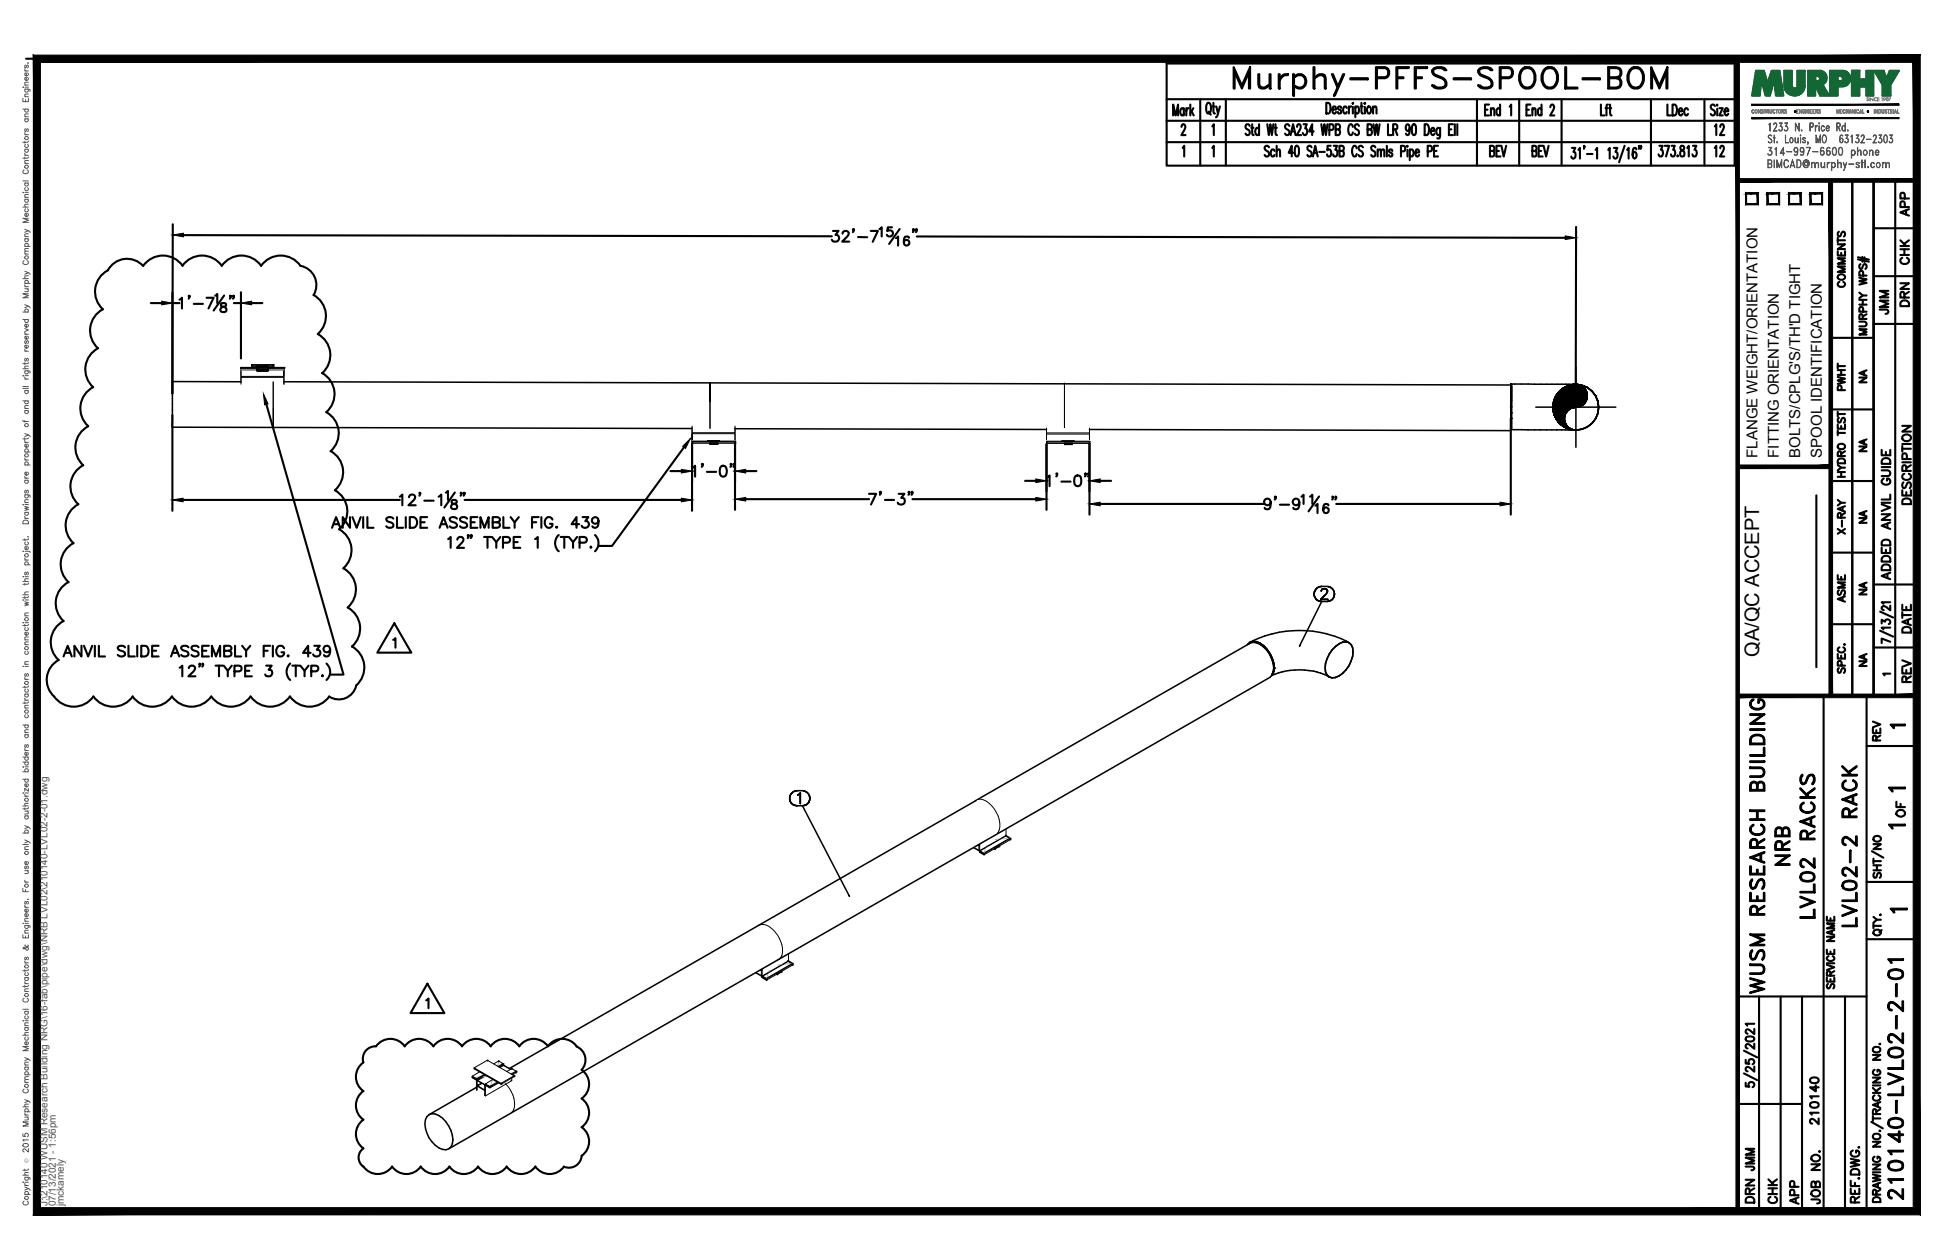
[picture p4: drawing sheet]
<svg xmlns="http://www.w3.org/2000/svg" width="432mm" height="279mm" viewBox="0 0 432 279" stroke-linecap="round" stroke-linejoin="round" font-family="sans-serif">
<defs><g id="words">
<text font-size="10.6" x="272.3" y="22.6">Murphy-PFFS-SPOOL-BOM</text>
<g font-size="6.6">
<text x="397.6" y="193" transform="rotate(-90 397.6 193)">NRB</text>
<text x="403.2" y="204.6" transform="rotate(-90 403.2 204.6)">LVL02 RACKS</text>
<text x="412.4" y="206.7" transform="rotate(-90 412.4 206.7)">LVL02-2 RACK</text>
<text x="391.9" y="221.5" transform="rotate(-90 391.9 221.5)">WUSM RESEARCH BUILDING</text>
<text x="422.6" y="267.1" transform="rotate(-90 422.6 267.1)">210140-LVL02-2-01</text>
</g>
<g font-size="5.3">
<text x="383.1" y="31" transform="rotate(-90 383.1 31)">12</text>
<text x="383.1" y="36" transform="rotate(-90 383.1 36)">12</text>
<text x="389.8" y="260.7" transform="rotate(-90 389.8 260.7)">JMM</text>
<text x="389.8" y="267.8" transform="rotate(-90 389.8 267.8)">DRN</text>
<text x="399.7" y="268.1" transform="rotate(-90 399.7 268.1)">APP</text>
</g>
<g font-size="4.9">
<text x="424" y="49" transform="rotate(-90 424 49)">APP</text>
<text x="424" y="59.6" transform="rotate(-90 424 59.6)">CHK</text>
<text x="409.9" y="64.9" transform="rotate(-90 409.9 64.9)">COMMENTS</text>
<text x="419.5" y="70.9" transform="rotate(-90 419.5 70.9)">JMM</text>
<text x="424" y="69.1" transform="rotate(-90 424 69.1)">DRN</text>
<text x="409.9" y="87.8" transform="rotate(-90 409.9 87.8)">PWHT</text>
<text x="424.4" y="112.9" transform="rotate(-90 424.4 112.9)">DESCRIPTION</text>
<text x="409.9" y="119.6" transform="rotate(-90 409.9 119.6)">X-RAY</text>
<text x="419.8" y="129.8" transform="rotate(-90 419.8 129.8)">ADDED ANVIL GUIDE</text>
<text x="409.9" y="134.8" transform="rotate(-90 409.9 134.8)">ASME</text>
<text x="424.4" y="141.5" transform="rotate(-90 424.4 141.5)">DATE</text>
<text x="424.4" y="152.4" transform="rotate(-90 424.4 152.4)">REV</text>
<text x="417.7" y="165.5" transform="rotate(-90 417.7 165.5)">REV</text>
<text x="423" y="182.4" transform="rotate(-90 423 182.4)">OF</text>
<text x="403.9" y="250.5" transform="rotate(-90 403.9 250.5)">210140</text>
<text x="394.8" y="268.1" transform="rotate(-90 394.8 268.1)">CHK</text>
<text x="404.3" y="268.1" transform="rotate(-90 404.3 268.1)">JOB NO.</text>
</g>
<g font-size="4.4">
<text x="414.5" y="86.1" transform="rotate(-90 414.5 86.1)">NA</text>
<text x="414.5" y="101.2" transform="rotate(-90 414.5 101.2)">NA</text>
<text x="414.5" y="117.1" transform="rotate(-90 414.5 117.1)">NA</text>
<text x="414.5" y="133" transform="rotate(-90 414.5 133)">NA</text>
<text x="389.9" y="145.7" transform="rotate(-90 389.9 145.7)">QA/QC ACCEPT</text>
<text x="414.5" y="148.9" transform="rotate(-90 414.5 148.9)">NA</text>
</g>
<g font-size="3.5">
<text x="417.7" y="162.6">1</text>
<text x="417.3" y="176.7">1</text>
<text x="417.3" y="184.9">1</text>
<text x="417.7" y="203.6">1</text>
</g>
<g font-size="3.3">
<text x="389.5" y="101.5" transform="rotate(-90 389.5 101.5)">FLANGE WEIGHT/ORIENTATION</text>
<text x="394.3" y="101.5" transform="rotate(-90 394.3 101.5)">FITTING ORIENTATION</text>
<text x="399.1" y="101.5" transform="rotate(-90 399.1 101.5)">BOLTS/CPLG'S/TH'D TIGHT</text>
<text x="403.8" y="101.5" transform="rotate(-90 403.8 101.5)">SPOOL IDENTIFICATION</text>
</g>
<text font-size="3.1" x="416.3" y="151">1</text>
<g font-size="2.2" fill="#545454">
<text x="10.5" y="267.5" transform="rotate(-90 10.5 267.5)">J:\210140 WUSM Research Building NRG\16-fab\pipe\dwg\NRB LVL02\210140-LVL02-2-01.dwg</text>
<text x="12.4" y="267.5" transform="rotate(-90 12.4 267.5)">07/13/2021 - 1:56pm</text>
<text x="14.1" y="267.4" transform="rotate(-90 14.1 267.4)">jmckamely</text>
</g>
<text font-size="1.3" fill="#545454" x="6.3" y="257.9" transform="rotate(-90 6.3 257.9)">Ó</text>
</g></defs>
<!-- layer: AR-STL -->
<g fill="none" stroke="#000" stroke-width=".34">
<path d="M53.4 84.7l-15.2-.1v10.1l115.2 .3M62.9 84.7l272 .7M162.9 95.1l69.1 .1M334.8 90.2h.1M334.9 90.2v5M334.9 85.1v5.1M334.9 85.1v.2l.1-.2M334.9 86v9.5l-93.4-.3M334.9 85.1v.2M335 95.2l-.1 .1M335 95.1v.2v-.1M335 95.3v-.7v.7l14.3 .1"/>
<path d="M335 94.6v.6v-.6M335 93.8v.8zM335 92.8v1zM335 91.6v1.2v-1.2M335 90.2v1.4v-1.4M335 86.6v3.6v-1.3M335 86.6v3.6M335 85.1v3.8M335 85.8v.8M335 85.2v1.4M335 85.2h.1M335 94.6v-.8v.8"/>
<path d="M335 93.8v-1v1M335 92.8v-1.2v1.2M335 91.6v-1.4v1.4M335 88.9v1.3zM335 87.7v1.2zM335 85.8v1.9zM335 85.2v.6v-.6h14.7M335 85.1v10.1M335 90.2h.1M340.4 90.3h17.8M344.2 90.3l.2 1.3v-.1M344.2 90.3l.3 1.4"/>
<path d="M344.2 90.3h5.1h-5.1h5.1h-5.1h5l-5 .2 4.9-.2M344.2 90.2l5.2 .1M344.2 90.5l4.9-.2-4.9 .2M344.2 90.1l5.3 .2M344.2 90l5.4 .3M344.2 89.9l5.5 .4M344.2 90.7l4.7-.4-4.6 .5M344.3 89.9l5.4 .3M344.3 89.8l5.5 .4M344.3 89.7l5.7 .5M344.3 89.6l5.7 .6M344.3 89.6l5.8 .6"/>
<path d="M344.3 89.4l5.9 .8M344.4 89.1l6.1 .9-6.1-.8M344.4 89l-.2 1.3zM344.4 91.6l.5 1.2-.5-1.2 .1 .1M344.4 91.5v.1M344.4 89.1l6.1 .9M344.4 89l6.1 1M344.4 89l6.2 .9M344.4 88.9l6.2 1M344.5 91.7l3.4-1-3.4 1.1M344.5 88.8l6.2 1.1-6.2-1.1M344.5 88.8l-.1 .2"/>
<path d="M344.5 88.8l6.3 1M344.5 88.7l6.3 1.1M344.5 88.5l6.5 1.2M344.6 88.5l6.5 1.1M344.7 88.2l6.5 1.2M344.8 88l6.5 1.4zM344.8 87.9l6.6 1.3-6.6-1.2M344.8 87.9l6.6 1.2M344.9 87.9l6.6 1.2M344.9 87.7l-.5 1.3 .5-1.3M344.9 87.8l6.6 1.3M344.9 87.7l6.6 1.2"/>
<path d="M345 87.7l6.6 1.1M345 87.6l6.6 1.2M345 93.1l2-1.3-1.9 1.3M345 87.5l6.6 1.3-6.5-1.3M345.1 93.1l1.8-1.2-1.8 1.3M345.1 87.5l6.5 1.3-6.6-1.2M345.1 87.4l6.5 1.3-6.5-1.3M345.1 93.2l1.8-1.2-1.7 1.2M345.2 87.4l6.5 1.2M345.2 93.2l1.7-1.2-1.7 1.2M345.2 93.3l1.7-1.2-1.6 1.2M345.3 87.2l6.4 1.3"/>
<path d="M345.3 93.4l1.6-1.2-1.6 1.2M345.3 87.2l6.4 1.2M345.3 87.2l6.5 1.1M345.3 93.5l1.5-1.2-1.4 1.2M345.4 87.1l6.4 1.2-6.4-1.2 6.4 1M345.5 93.6l1.3-1.1-1.2 1.2M345.5 86.9l6.3 1.1M345.6 93.8l.1 .1-.8-1.1 .8 1.1M345.6 86.8l6.2 1.1M345.7 86.7l-.8 1 .8-1M345.7 93.9l1.1 .8-1.1-.8 .1 .1M345.7 86.7l6.1 1.1"/>
<path d="M345.7 93.9l1.1-1-1 1.1M345.8 86.7l6 1-6.1-1M345.8 86.6l6 1.1M345.9 86.6l5.9 1-5.9-1M345.9 94.1l.9-1-.9 1M345.9 86.5l5.9 1-5.9-.9M346 86.5l5.8 .9M346 94.1l.8-.9-.8 .9M346 94.1l.8-.9-.7 1M346.1 86.4l5.7 .9M346.2 86.3l5.6 .9-5.7-.8M346.2 86.3l5.5 .8"/>
<path d="M346.3 86.3l5.4 .8M346.3 94.4l.6-.8-.5 .8M346.4 86.1l5.3 .8-5.3-.7M346.4 86.1l5.2 .8M346.5 86.1l5.1 .7M346.5 86l5.1 .8M346.6 86l5 .7M346.7 86l4.9 .7M346.7 94.6l.4-.6-.4 .6M346.7 85.9l4.8 .7M346.8 85.9l-1.1 .8 1.1-.8M346.8 92.4l-1.3 1.2"/>
<path d="M346.8 92.5l-1.3 1.1M346.8 92.6l-1.2 1.1M346.8 92.7l-1.2 1.1M346.8 92.8l-1.1 1.1M346.8 93l-1 1M346.8 93.2l-.8 .9M346.8 85.9l4.6 .5M346.8 92.3l-1.5 1.2M346.8 92.4l-1.4 1.2M346.8 93.3l-.7 .9 .7-.8-.7 .9 .7-.9-.6 .9M346.9 92.1l-1.6 1.3M346.9 93.5l-.6 .8"/>
<path d="M346.9 93.6l-.6 .7M346.9 92.1l-1.7 1.2M346.9 93.6l-.6 .8M346.9 93.7l-.5 .7M346.9 85.8l4.5 .6M346.9 85.8l4.5 .5M346.9 91.8l-1.8 1.3M346.9 93.7l-.5 .8 .5-.7-.5 .7 .5-.7-.4 .7 .5-.6M347 91.8l-2 1.2M347 91.7l-2 1.3 2.1-1.4-2.1 1.3 2.1-1.3-2.2 1.3M347 93.9l-.4 .7M347 93.9l-.4 .7 .4-.6"/>
<path d="M347 85.8l4.4 .5-4.4-.5M347.1 85.8l4.2 .4M347.1 91.6l-2.2 1.2M347.1 91.6l-2.2 1.2 2.2-1.2M347.1 94.1l-.4 .6M347.2 94.1l-.4 .6 .4-.5-.3 .6M347.2 85.7l4 .4M347.2 91.4l-2.3 1.4 2.2-1.2M347.2 91.4l-2.4 1.3M347.2 85.7l4 .3M347.2 91.4l-2.5 1.1M347.2 94.3l-.3 .5"/>
<path d="M347.2 94.3l-.2 .5 .3-.5-.2 .6M347.3 91.3l-2.6 1.2M347.3 94.4l-.3 .5M347.4 91.2l-2.7 1.2M347.4 94.5l-.2 .4 .2-.4-.2 .4 .3-.3-.2 .4 .2-.3M347.4 85.6l3.7 .4M347.4 91.1l-2.7 1.3M347.4 85.6l3.7 .3M347.5 91.1l-2.8 1.2M347.5 85.6l3.5 .3M347.5 91l-2.9 1.3M347.5 91l-2.9 1.1 3-1.2-3.1 1.2"/>
<path d="M347.5 95l.2-.2-.1 .3M347.5 85.5l3.5 .4M347.5 85.5l3.5 .3M347.6 94.7l-.2 .3M347.6 94.7l-.1 .3M347.6 85.5l3.2 .3M347.7 90.9l-3.2 1.2M347.7 90.9l-3.2 1.1M347.7 90.8l-3.2 1.2 3.2-1.1M347.8 90.8l-3.3 1.1M347.8 94.9l-.1 .2 .1-.2M347.8 95.2l.1-.3-.1 .3h.2l-1.2-.5 1.2 .5"/>
<path d="M347.8 90.8l-3.3 1.1 3.3-1.1M347.8 85.5l3 .3-3.1-.3M347.9 90.7l-3.4 1.1M347.9 85.5l2.8 .2M347.9 85.5l2.8 .1M347.9 85.4l2.7 .2-2.7-.1M348 95.2l1.3 .2-1.3-.2M348 95.2h.1M348 90.7l-3.6 .9M348 90.7l-3.5 1M348 95l-.1 .2M348 95.2l.1-.2v.2"/>
<path d="M348 85.4l-1.2 .5 1.2-.5M348 95v.2M348 85.4l2.5 .2M348.1 90.6l-3.7 1M348.1 85.4l2.4 .1M348.1 90.6l-3.7 .9M348.1 90.6l-3.7 .9 3.8-.9M348.1 95.1v.1M348.2 90.5l-3.8 .9 3.8-.9M348.2 95.1l-.1 .1M348.2 95.2h.1M348.3 85.3l2 .2"/>
<path d="M348.3 90.5l-3.9 .8M348.3 85.3l2 .1-1.9-.1M348.3 90.5l-4 .8M348.3 95.2v.1M348.4 90.5l-4.1 .8M348.4 95.2l-.1 .1M348.4 95.2v.1M348.4 85.3l1.8 .1M348.5 95.3h.2M348.5 85.3l1.6 .1M348.6 90.4l-4.3 .7 4.2-.6-4.2 .7 4.1-.7M348.6 85.3h1.4"/>
<path d="M348.7 95.3h.1M348.7 85.3h1.2M348.7 90.4l-4.4 .5 4.4-.5-4.4 .6M348.8 95.4h.1M348.9 85.2l.8 .1M348.9 90.3l-4.7 .4M348.9 95.3v.1M349 90.3l-4.8 .3M349.1 90.3l-4.9 .2 4.9-.2M349.2 90.3l-5 .1 5-.1M349.3 95.4l1.3-.2-1.3 .2M349.3 85.2l-1.3 .2 1.3-.2"/>
<path d="M349.3 81.4v17.8M349.4 90.3l-5.2-.1 5.2 .1M349.5 90.3l-5.3-.2 5.3 .2M349.5 90.3l-5.3-.2 5.4 .2M349.7 85.3l-.8-.1 .8 .1M349.8 85.3l-1-.1 1 .1M350.3 90.1l-6-.7 6 .7M350.4 85.5l-2.2-.1 2.2 .1M350.5 85.4h.1M350.6 95.2l1.2-.5-1.2 .5M350.6 85.4l-1.3-.2 1.3 .2M350.6 85.4l.2 .1"/>
<path d="M350.7 89.9l-6.2-1 6.1 1M350.9 89.7l-6.4-1.1 6.4 1.2M351.1 86l-3.8-.3 3.8 .3M351.2 89.5l-6.6-1.2 6.5 1.3M351.3 89.4l-6.6-1.2 6.5 1.2M351.4 89.2l-6.6-1.2 6.6 1.2M351.7 87l-5.4-.8 5.4 .8M351.7 88.5l-6.5-1.1 6.5 1.2M351.7 88.5l-6.5-1.2 6.5 1.3M351.8 94.7l1.1-.8-1.1 .8M351.8 85.9h.1M351.8 87.9l-6.2-1 6.2 1.1"/>
<path d="M351.8 87.8l-6.1-1 6.1 1.1M351.9 85.9l-1.3-.5 1.3 .5M351.9 85.9v.1M352.7 86.6l.2 .1M352.9 86.7l-1-.8 1 .8M352.9 86.7l.8 1.1-.8-1.1M352.9 86.7l.1 .2M353.7 92.8l-.8 1.1 .8-1M353.7 87.8l.5 1.2zM353.7 87.8h.1M354.2 91.6l-.1 .2M354.2 89v.1"/>
<path d="M354.4 90.3l-.2 1.3zM354.4 90.3l-.2-1.3 .2 1.3M291.3 131.7l.1 .5-.1-.5M291.4 131.2l-.1 .5 .1-.5M291.4 132.2l.2 .5-.2-.5M291.6 130.8l-.2 .4 .2-.4M291.6 132.7l.4 .4-.4-.4M292 130.4l-.4 .4 .4-.4M292 133.1l.4 .2-.4-.2M292.4 130.1l-.4 .3 .4-.3M292.4 133.3l.6 .1-.6-.1M292.8 132.9h1.5h-1.5"/>
<path d="M292.9 131.1v-.1v.1M292.9 131l.1-.2-.1 .2M293 130l-.6 .1 .6-.1M293 130.8l.1-.2-.1 .2M293 130h1.2M293.1 130.6l.2-.1-.2 .1M293.3 130.5h.5h-.5M293.8 130.5l.2 .1-.2-.1M293.9 131.8l-1.1 1.1 1.1-1.1M294 130.6l.1 .2-.1-.2M294.1 131.4l-.2 .4 .2-.4M294.1 130.8l.1 .2-.1-.2"/>
<path d="M294.2 133.4l.5-.1-.5 .1M294.2 133.4h-1.2l-4.9 9.8M294.2 131.2l-.1 .2 .1-.2M294.2 131v.2v-.2M294.7 130.1l-.5-.1 .5 .1M294.7 133.3l.4-.2-.4 .2M295.1 130.4l-.4-.3 .4 .3M295.1 133.1l.4-.4-.4 .4M295.5 130.8l-.4-.4 .4 .4M295.5 132.7l.2-.5-.2 .5M295.7 131.2l-.2-.4 .2 .4M295.7 132.2l.1-.5-.1 .5"/>
<path d="M295.8 131.7l-.1-.5 .1 .5M277.1 142.4l-.6 .5M277.1 142.4l-.4 .5M277.1 142.4l.6-.2 .8 .1 .8 .3M277.2 142.4l-.5 .5 .4-.5M277.7 142.3l-.6 .2-.5 .4M277.7 142.3l-.6 .1M277.7 142.3h.8l.8 .4M277.7 142.3l.8 .1M277.8 142.3l-.7 .1 .7-.1M277.8 142.3h.7l.8 .4-.8-.4zM277.8 142.3l-.7 .1"/>
<path d="M277.8 142.3h.7M278.5 142.3l.8 .3M279.3 142.7h.1M279.3 142.6a7.2 7.2 0 0 1 3 4.5M279.3 142.6l.8 .6M280.1 143.2l-.8-.5 .8 .5M280.1 143.2l.8 .8M280.9 144l1.1 2-.5-1M280.9 144l-.8-.8 .8 .8M280.9 144l.6 1M281.5 145l-.6-1 .6 1M282 149.6l.3-.7-.3 .7"/>
<path d="M282 146a4.2 4.2 0 0 1 0 3.7M282 146l-.5-1 .5 1M282 146l.3 1.1M282.3 147.1v1l-.4 1.5M282.3 147.1v1.8M282.3 147.1l-.3-1.1 .3 1.1M282.3 148.9l.1-.8-.1 .8M282.3 148.9l-.3 .7M282.3 148.1h.1M282.3 148.1l.2 .2M282.4 148.1l-.1-1 .1 1M282.4 148.1l.3 .1"/>
<path d="M282.4 148.1h.1M284.2 149a16.5 16.5 0 0 1 7.8 0M284.3 149l-2.5 .8M294.7 145a4.8 4.8 0 0 0-.6 4.6 1.9 1.9 0 0 0 2.7 .3 6.7 6.7 0 0 0 2.7-3.4M294.7 145a4.8 4.8 0 0 0-.6 4.6l.5 .5-2.8-1.1M298.4 142.3l.6 .2a23.9 23.9 0 0 0-21.7-.1M298.4 142.3a4.5 4.5 0 0 0-3.7 2.7M298.4 142.3l.6 .2 .5 .5M299.5 143a4.1 4.1 0 0 1 0 3.5M175 177l.1 .5-.1-.5M175.1 176.5l-.1 .5 .1-.5M175.1 177.5l.2 .5-.2-.5"/>
<path d="M175.3 176.1l-.2 .4 .2-.4M175.3 178l.4 .4-.4-.4M175.7 175.7l-.4 .4 .4-.4M175.7 178.4l.5 .2-.5-.2M176.2 175.4l-.5 .3 .5-.3M176.2 178.6l.5 .1-.5-.1M176.7 175.3l-.5 .1 .5-.1M176.7 178.7h1.2M176.7 175.3h1.2M176.8 176.3l.3-.1-.3 .1M177.1 176.2l.3-.4-.3 .4M177.4 175.8v2.4v-2.4"/>
<path d="M177.9 178.7l.5-.1-.5 .1M177.9 178.7l10.3 20M178.4 175.4l-.5-.1 .5 .1M178.4 178.6l.4-.2-.4 .2M178.8 175.7l-.4-.3 .4 .3M178.8 178.4l.4-.4-.4 .4M179.2 176.1l-.4-.4 .4 .4M179.2 178l.2-.5-.2 .5M179.4 176.5l-.2-.4 .2 .4M179.4 177.5l.1-.5-.1 .5M179.5 177l-.1-.5 .1 .5M216.4 177.5l-103.5 59.4"/>
<path d="M216.8 177.2l60.3-34.6a2.69 2.69 0 0 1 3 .9 6.6 6.6 0 0 1 2.2 5.6l-.4 .7-.4 .4-182 104.5a2.69 2.69 0 0 1-3-.8 6.4 6.4 0 0 1-2.2-5.6l.3-.7 .5-.4 10.5-6.1M95.1 247.2a2.69 2.69 0 0 1 3 .8 6.4 6.4 0 0 1 2.2 5.6l-.3 .7-.5 .4"/>
<circle cx="349.3" cy="90.3" r="5.1"/>
</g>
<g fill="none" stroke="#000" stroke-width=".22">
<path d="M53.4 84.9v-1.2h9.5v1.5v-3.2v1.5h-9.5v-1.5v3.2M53.4 81.5h9.5v.3h-9.5h9.5v.2h-9.5v-.2v.2h9.5v-.2M53.4 81.5h.1M53.4 81.5v.3v-.3h9.5v.3M55.8 80.9h4.8v.3h-4.8zM55.8 80.9h.1M55.8 81.2h.1M57 81.2h.1M57 81.2h2.3v.9v-.9v.9h-2.3v-.9v.9v-.9v.9h2.3v-.9zM57 81.2h2.3h-2.3M57 82.1h.1M57 82.1h2.3h-2.3v.2h2.3v-.2v.2h-2.3z"/>
<path d="M57.4 81.2v.3h1.6v-.3v.3h-1.6zM57.4 81.2h.1M57.4 81.5h.1M59 81.2h.1M59 81.5h.1M59.3 82.1h-2.3h2.3M59.3 81.2h.1M59.3 82.1h.1M59.3 82.3h.1M60.6 80.9h.1M60.6 81.2h.1M60.6 84.7v10z"/>
<path d="M62.9 81.5h.1M62.9 81.8h.1M153.4 94.8v1.2h9.5v-1.1M153.4 94.5v3.2v-1.5h9.5v1.5h-9.5v.2M153.4 98.2h.1M153.4 97.9v.3h9.5v-.3v.3M153.4 97.9h.1M157.4 98.2h1.5v.3h-1.5zM157.4 98.5h.1M157.4 98.2h.1M157.4 84.9v10.1zM158.9 98.5h.1"/>
<path d="M158.9 98.2h.1M162.9 94.5v3.4h-9.5v-.2h9.5v.2M162.9 97.9h-9.5v.3h9.5M162.9 98.2h.1M162.9 97.9h.1M232 95v1h9.5v-.9M232 94.9v2.8v-1.4h9.5v1.4h-9.5v.2M232 98.3h.1M232 97.9v.4h9.5v-.4v.4M232 97.9h.1M236 98.3h1.5v.3h-1.5zM236 98.6h.1"/>
<path d="M236 98.3h.1M236 85v9.8zM237.5 98.6h.1M237.5 98.3h.1M241.5 94.9v3h-9.5v-.2h9.5v.2M241.5 97.9h-9.5v.4h9.5M241.5 98.3h.1M241.5 97.9h.1M216 177.7a1.9 1.9 0 0 1 2.6-.1 6.5 6.5 0 0 1 2.9 6.5l-.4 .7M215.8 188l2.3 1.3v-.1M216.8 187.4l.2 .1M217 187.3h-.1"/>
<path d="M217.1 189h.1M217.1 188.8h.1M217.2 187.4l-.2 .1v1h.2M217.2 187.2l-.2 .1M217.2 187.2v1.4M217.3 188.9l-.2 .1M218.1 189.6h.1M218.1 189.3h.1M220.4 188.1l.1 .2h-.2M220.5 188.3h.1M220.5 188.1h.1M221.3 187.7l.1 .1-.9 .5"/>
<path d="M221.4 187.6v.2M221.4 187.8h.1M221.4 187.6h.1M221.4 187.6l-.9 .5M222.8 185.2l.2 .1-5.8 3.3-.2-.1M222.9 185.3l1 .7M223 185.4h.1M223 183.8v1.5l.9 .5-5.8 3.4-2.2-1.3M223.7 186.1l.2 .1-5.8 3.4M223.9 185.8v.2l-5.8 3.3M223.9 186l-.9-.6-5.9 3.4v.2l1 .6v-.3l-1-.5M223.9 186.2h.1"/>
<path d="M223.9 186h.1M223.9 186v.2M167.5 215.7l2.4 1.4v-.2M168.3 205.1h.1a3 3 0 0 1 3 1.1 6.3 6.3 0 0 1 1.9 5.7l-.6 .8-.3 .2M168.5 215.1l.3 .2M168.8 215v.1l-.2-.1M168.9 216.8h.1M168.9 216.6h.1M168.9 215.2l-.1 .1v1l.1-.1M168.9 215l-.1 .1M168.9 214.9v1.5M169.1 216.7l-.2 .1"/>
<path d="M169.9 217.4h.1M169.9 217.1h.1M172.2 215.9v.2h-.1M172.2 216.1h.1M172.2 215.9h.1M173.1 215.5h.1l-1 .6M173.2 215.3v.2M173.2 215.5h.1M173.2 215.3h.1M173.2 215.3l-1 .6M174.6 213h.2l-5.9 3.4-.1-.1M174.7 213.1l1 .6"/>
<path d="M174.7 213.2h.1M174.8 211.5v1.5l.9 .6-5.8 3.3-2.3-1.3M175.5 213.9l.2 .1-5.8 3.4M175.7 213.6l-5.8 3.5M175.7 213.7l-1-.5-5.8 3.4v.2l1 .6v-.3l-1-.5M175.7 214h.1M175.7 213.7h.1M175.7 213.7v.3M104.7 239v-.1l3.9 2.3M104.7 238.7l.9 .5v.2l-.9-.5M104.7 238.7h.1M104.7 238.9h.1"/>
<path d="M104.7 238.7v.2M104.8 239l3.8 2.2 1.9-1.1M104.8 238.8l-.1 .1M105.1 236.8l6 3.4v.2l-6-3.4M105.1 236.8h.1M105.1 237h.1M105.3 236.9l-.2 .1v-.2l2.9-1.7 5.9 3.4v.2M105.6 239.2h.1M105.6 239.4h.1M105.8 239.6v1.1l.9-.5M106.3 237.7l-1.6 1M107.3 238.3l-1.7 .9"/>
<path d="M107.5 238.4l-1.9 1M107.6 238.4l-2 1.2v2.2M107.7 238.5l-1.9 1.1h-.2M108 235.1h.1M108 235.1v.2M109.2 239.4l-1.6 1M110.2 240l-1.6 .9v.2M110.5 235.3h.1M110.5 235.3l-1.1 .6M110.5 235.3v.2M110.5 235.3l1 .6M110.6 236.6l.8-.4 .2 .1-.8 .4"/>
<path d="M111.4 236.1l1.7 1M111.5 236.1v-.2l-1.1 .6M111.5 235.9h.1M111.5 236.1h.1M111.5 236.1l-.2-.1 1.9 1.1M111.5 236.1l-.9 .5M113.3 239.6h.1l-5.8 3.4-.2-.1v-1.1M113.4 237h.1M113.4 237v.2M113.4 239v.6M113.4 237l-1.1 .6M113.4 237l1 .5"/>
<path d="M113.8 238.7h.1l-2.8 1.7M113.9 238.5h.1M113.9 238.7h.1M113.9 238.5l-2.8 1.7M114.3 237.8l.1 .1M114.4 237.7l-.2-.1 .2 .3M114.4 237.7v-.2l-1.1 .7M114.4 237.5h.1M114.4 237.7h.1M114.4 237.9l-.8 .4M114.4 237.7l-.9 .6M105.8 240.9l1.6 .9h.2"/>
<path d="M105.8 240.7l1.6 1M106.8 240.3l-1 .6v.8M107.4 240.6l.3 .1M107.6 240.6h-.2v1.1l.2-.1M107.6 240.4h.1M107.6 240.6h.1M107.6 240.7v2.3M107.7 240.5l-.1 .1M108.6 240.9l-1-.5v.2l1 .5M108.6 240.9h.1M108.6 241.1h.1M110.4 240.1l-1.8 1"/>
<path d="M111.1 240.2h.1M111.1 240.4h.1M112 240.3a5.7 5.7 0 0 1 1.7 6.1l-.3 .3"/>
</g>
<g fill="none" stroke="#b3b3b3" stroke-width=".22">
<path d="M53.4 82h.1M56.6 82h-3.2h3.2M59.8 82h3.1h-3.1M156.6 97.7h-3.2h3.2M162.9 97.7h-3.1h3.1M235.1 97.7h-3.1h3.1M241.5 97.7h-3.2h3.2M218.7 187.4l-.6 1.8M223.9 185.8l-3.3 .4M170.5 215.2l-.6 1.7M175.7 213.6l-3.2 .4M107.9 238.6l-3.2 .4"/>
<path d="M109.2 239.4l-.6 1.8M110.5 235.7l-.3 .7M114.4 237.9l-1.3 .1"/>
</g>
<g fill="#000">
<circle cx="335" cy="91.6" r=".17"/>
<circle cx="335" cy="92.8" r=".17"/>
<circle cx="344.2" cy="90.3" r=".17"/>
<circle cx="348.7" cy="95.3" r=".17"/>
<circle cx="348.8" cy="95.3" r=".17"/>
<circle cx="349" cy="95.4" r=".17"/>
<circle cx="349.1" cy="95.4" r=".17"/>
<circle cx="349.2" cy="95.4" r=".17"/>
<circle cx="349.3" cy="95.4" r=".17"/>
<circle cx="353.7" cy="87.8" r=".17"/>
<circle cx="354.4" cy="90.3" r=".17"/>
</g>
<!-- layer: PS-BDR -->
<g fill="#000" stroke="#000" stroke-width=".22">
<path d="M388.3 26.1v.2l32.6-.2zM388.3 26.3l32.6-.2v.2z"/>
<path d="M388.3 23.1v.3l32.6-.3zM388.3 23.4l32.6-.3v.3z"/>
<path d="M7.4 12.2v257.2l1.6-1.6zM7.4 12.2l1.6 1.6v254zM7.4 12.2l1.6 1.6 416.6-1.6zM9 13.8l416.6-1.6-1.5 1.6zM425.6 12.2l-1.5 1.6 1.5 255.6zM424.1 13.8l1.5 255.6-1.5-1.6zM7.4 269.4h418.2l-1.5-1.6zM9 267.8h415.1l-416.7 1.6z"/>
</g>
<!-- layer: PS-BDR-T -->
<g fill="none" stroke="#000" stroke-width=".47">
<path d="M415.3 40v114.3h-4.7v-114.2v114.2h-4.8v-114.2M387 42.9h2.6v2.4h-2.6zM391.8 42.9h2.6v2.4h-2.6zM396.6 42.9h2.5v2.4h-2.5zM401.3 42.9h2.6v2.4h-2.6zM411.8 57.5l2.5 .5M411.8 57.1l2.5 .5M412.4 58.6a.59 .59 0 0 0-.3 .5 .59 .59 0 0 0 .4 .5l.3-.1 .3-.8 .4-.1a.64 .64 0 0 1 0 1M412.8 57v1M413.3 57.1v1M405.8 74.9h9.5M412.1 71.3l1.4 .1a.52 .52 0 0 1 .2 .6 .52 .52 0 0 1-.4 .4h-1.2"/>
<path d="M412.1 61.6l1.7 .4-1.7 .3 1.7 .4-1.7 .4M412.1 67.5h1.7M412.1 66.5h1.7M412.1 64.9l.8 .6M412.9 70.7l-.1-.9-.4-.1-.3 .3v.7h1.7M412.9 66.5v1M413 69.1l-.1-.9-.5-.1-.3 .3v.7h1.7M413 61.1l-.1-.9-.5-.1-.3 .3v.7h1.7M413.8 73h-1.7l1.7 .6-1.7 .6h1.7M413.8 65.5h-.9l-.8 .6M413.8 69.7l-.9 .5M405.8 90.8h9.5"/>
<path d="M407.4 94.1v1h1.6v-1M407.4 96h1.6M407.4 91.3v1.1M407.4 95.4v1.1M407.4 91.8h1.6M407.4 98.7a.79 .79 0 0 1 1-.3 .79 .79 0 0 1 .5 .9 .78 .78 0 0 1-1 .3 .78 .78 0 0 1-.5-.9zM407.6 92.7a.59 .59 0 0 0-.3 .5 .59 .59 0 0 0 .4 .5l.3-.1 .3-.8 .4-.1a.65 .65 0 0 1 0 1M408.1 94.5v.6M402.6 109.8v38.1M405.8 106.7h9.5M407.4 105.7h1.6M407.4 104.7h1.6"/>
<path d="M407.4 103.1l.7 .6M407.4 102a.9 .9 0 0 1 1.6 .2v.5h-1.6zM408.1 101.1l-.1-.9-.3-.1-.3 .3v.7h1.6M408.1 104.7v1M409 103.7h-.9l-.7 .6M409 100.1l-.9 .5M405.8 122.5h9.5M405.8 138.4h9.5M407.4 145v1h1.6v-1M407.6 148.2a.59 .59 0 0 0-.3 .5 .59 .59 0 0 0 .4 .5l.3-.2 .3-.7 .4-.1a.65 .65 0 0 1 0 1M407.7 143.5a.59 .59 0 0 0-.3 .7 .59 .59 0 0 0 .6 .5h.4a.59 .59 0 0 0 .6-.5 .59 .59 0 0 0-.4-.7M408.1 145.4v.6"/>
<path d="M408.2 147.6l-.1-.9-.4-.2-.3 .4v.7h1.6M408.8 142.9h.2z"/>
</g>
<!-- layer: PS-DIM -->
<path d="M5.8 13h419" fill="none" stroke="#000" stroke-width=".47"/>
<!-- layer: 0 -->
<g fill="none" stroke="#000" stroke-width=".47">
<path d="M415.3 40v114.3M420.1 40v114.3M415.3 50.6h9.5M415.3 61.2h9.5M415.3 71.8h9.5M415.3 129.6h9.5M415.3 143.6h9.5M386.6 238l2.9 1.5M386.6 233l2.9 1.5M387 235v.8l.8 .1a.62 .62 0 0 1 0-.9 .62 .62 0 0 1 .9 .1 .62 .62 0 0 1-.2 .9M387 230l.8-.2a.85 .85 0 0 1 1.1 .6 1.14 1.14 0 0 1-1.9 0zM388.9 236.5v1.1l-1-.8-.6-.2-.3 .3v.3l.4 .4"/>
<path d="M388.9 231.4v1.2l-1-.8-.6-.3-.3 .2v.5l.4 .3M388.9 228.2v1.1l-1-.8-.6-.3-.3 .2v.5l.4 .3M388.9 227h-1.9l.3 .4M387 240.1v.8l.8 .1a.62 .62 0 0 1 0-.9 .62 .62 0 0 1 .9 .1 .62 .62 0 0 1-.2 .9"/>
</g>
<g fill="#000" stroke="#000" stroke-width=".22">
<path d="M384.8 13l.8 255.6v-255.6zM384.8 13l.8 255.6h-.8z"/>
<path d="M385.2 39.6v.8l39.6-.8zM385.2 40.4l39.6-.8v.8z"/>
<path d="M424.5 40l.8 114.3v-114.3zM424.5 40l.8 114.3h-.8z"/>
<path d="M385.2 153.9v.8l39.6-.8zM385.2 154.7l39.6-.8v.8z"/>
</g>
<!-- layer: PS-LOGO -->
<g fill="none" stroke="#545454" stroke-width=".22">
<path d="M5.1 19.3h.1zM5.5 19.8h.9l.2 .1v.4M5.5 15.3v.3l.3 .1M5.5 18.9h.8M5.5 15.7h.8M5.5 19.3h.8M5.7 19.8a.38 .38 0 0 0-.1 .5 .38 .38 0 0 0 .6 0 .38 .38 0 0 0-.1-.5M5.7 14.4l-.2 .3v.3h.3l.1-.4 .2-.2 .2 .3-.2 .4M6.1 17.2a.38 .38 0 0 1 .1 .5 .38 .38 0 0 1-.6 0 .38 .38 0 0 1 .1-.5h.1v.7M6.1 16.2a.38 .38 0 0 1 .1 .5 .38 .38 0 0 1-.6 0 .38 .38 0 0 1 .1-.5h.1v.6M6.2 13.9v.1zM6.3 18.2l-.8 .1v.3l.2 .3"/>
<path d="M5.1 21.8v.7h1.2v-.7M5.1 24.2h1.2M5.4 37.7a.43 .43 0 0 0-.3 .5 .43 .43 0 0 0 .4 .3h.3a.43 .43 0 0 0 .5-.3 .43 .43 0 0 0-.3-.5M5.5 34v.3l.3 .1M5.5 29.4v.3l.3 .2M5.5 31.3v.4M5.5 34.8v.4M5.5 36.2h.8M5.5 34.4h.8M5.5 33.1h.8M5.5 29.9h.8M5.5 26.4h.8"/>
<path d="M5.5 25.9h.8M5.5 21.4h.8M5.7 33.1a.38 .38 0 0 0-.1 .5 .38 .38 0 0 0 .6 0 .38 .38 0 0 0-.1-.5M5.7 32a.4 .4 0 0 0-.1 .6 .4 .4 0 0 0 .6 0 .4 .4 0 0 0-.1-.6M5.7 28.6l-.2 .2v.3h.3l.1-.4 .2-.1 .2 .2-.2 .4M5.7 26.4a.38 .38 0 0 0-.1 .5 .38 .38 0 0 0 .6 0 .38 .38 0 0 0-.1-.5M5.7 24.2a.38 .38 0 0 0-.1 .6 .38 .38 0 0 0 .6 0 .38 .38 0 0 0-.1-.6M5.7 22.1v.4M6.3 35.6h-.8v.3l.2 .3M6.3 34.8l-.3 .3h-.9M6.3 31.3l-.3 .3h-.9M6.3 25.3h-.8v.3l.2 .3"/>
<path d="M6.3 20.9h-.8v.3l.2 .2M391.9 34.2l.2 .2M392 36.3l.6-.1v-.6l-.6-.1v1.6l.6-.1v-.6h-.6M392.1 30a.44 .44 0 0 1 .7 .2 .38 .38 0 0 0-.6-.2 .38 .38 0 0 0-.1 .5l.4 .3a.46 .46 0 0 1 .2 .7 .46 .46 0 0 1-.7-.1 .41 .41 0 0 0 .6 .1 .41 .41 0 0 0 0-.6l-.6-.4zM392.3 33.3a.53 .53 0 0 1 .5 .8 .53 .53 0 0 1-.9 0 .47 .47 0 0 0 .7 .2l.2-.3M392.4 27.2l-.1 1.9v-1.7l-.2 .2zM392.4 36.3l.3 .1v.6l-.8 .2v-1.8l.8 .2v.6l-.3 .2M392.5 33.4a.51 .51 0 0 1 .3 .5 .51 .51 0 0 1-.3 .5M392.7 32.8l-.7-.1h.8l-.5 .7M392.7 32.7l-.5 .7 .4 .1 .2 .3M393.1 30.5l.4 .1zM393.1 29l.8 .1h-.8l.7-1.3-.2-.5h-.2l-.3 .4 .1-.3a.39 .39 0 0 1 .6 0 .39 .39 0 0 1 0 .5l-.7 1.2"/>
<path d="M393.3 35.4v1.8zM393.3 29.9v1.8zM393.4 33l.4-.3v1.7l-.1-1.6zM393.9 35.4l.5 1.5 .6-1.5v1.8l-.1-1.4-.5 1.4-.5-1.4v1.4zM393.9 31.4l.1 .3zM393.9 31.5l.1 .1zM394.4 28.8l.1 .2M394.7 27.9a.55 .55 0 0 1 .4 .7 .55 .55 0 0 1-.7 .4l-.1-.3 .4 .3 .3-.4M394.7 33.9l.9 .1h-1l.7-1.3v1.7v-1.5l-.6 1.1M394.8 28l.2 .5-.2 .5M395 27.3l-.6-.1h.6l-.3 .8M395 27.2l-.4 .8 .4 .1v.3"/>
<path d="M395.5 28.8l.2 .2M395.7 35.5a.47 .47 0 0 1 .7 .3l-.3-.3h-.3a1.08 1.08 0 0 0 0 1.6h.3l.3-.3a.44 .44 0 0 1-.4 .4 .44 .44 0 0 1-.5-.4l-.1-.7zM395.8 29.9v1.7l.7 .1h-.7zM395.8 27.9a.55 .55 0 0 1 .5 .7 .55 .55 0 0 1-.7 .4l-.1-.3 .4 .3 .4-.4M396 28l.3 .5-.3 .5M396 33.6l1.2 .1zM396.2 27.3l-.6-.1h.7l-.5 .8M396.2 27.2l-.4 .8 .3 .1 .2 .3M396.9 30.6a.57 .57 0 0 1 .7 .4 .57 .57 0 0 1-.4 .7l-.3-.1-.2-.4zM396.9 36.8h.8M397 30.6a.52 .52 0 0 1 .4 .5 .52 .52 0 0 1-.4 .5l-.2-.4zM397 36.7h.7"/>
<path d="M397.3 35.4l.6 1.8-.6-1.5-.5 1.5zM397.7 33.3l.3 .4 .3-.1 .2-.3M397.7 33.1l.3-.3h.3l.2 .3M397.8 34.3h.5M397.9 30.5l.1 1 .3 .1 .3-.2-.3 .3-.3-.1-.1-.2zM398 27.2l.8 1.6v-1.6v1.9l-.8-1.6v1.6zM398 32.8l-.3 .4 .3 .5M398.2 32.8a1.22 1.22 0 0 1 .1 1.6M398.3 35.4h.5a1.05 1.05 0 0 1 0 1.8h-.5zM398.3 35.5a.84 .84 0 0 1 .9 .5 .84 .84 0 0 1-.2 .9l-.7 .2zM398.5 33.5l-.2 .2a.49 .49 0 0 1-.6-.2 .49 .49 0 0 1 .1-.6 .49 .49 0 0 1 .7 0v.4a.81 .81 0 0 1-.5 1.1l-.3-.2 .1 .2M398.5 33.3l-.3 .4"/>
<path d="M398.6 30.5v1.2zM399 30l.1-.1v.3zM399.1 33.3l.3 .4 .3-.1 .1-.3M399.1 33.1l.3-.3h.3l.1 .3M399.1 30h.1M399.1 30.5v1.2zM399.1 34.3h.6M399.4 28.8v.3l-.1-.1zM399.4 28.9h.1M399.4 32.8a.51 .51 0 0 0-.3 .4 .51 .51 0 0 0 .3 .5M399.5 32.8a1.22 1.22 0 0 1 .1 1.6M399.6 31.5h.6"/>
<path d="M399.6 30.8l.6 .6-.2 .3-.4-.1v-.2l.1 .2M399.6 30.7h.6M399.7 30.6v.3M399.8 33.5l-.1 .2a.5 .5 0 0 1-.7-.5 .5 .5 0 0 1 .7-.4l.2 .5a.83 .83 0 0 1-.5 1.1l-.3-.2 .1 .2M399.8 33.3l-.3 .4M399.9 35.6a.74 .74 0 0 1 1 .2 .74 .74 0 0 1-.1 1l-.1-1 .1 .9a.68 .68 0 0 0-.3-1.2 .68 .68 0 0 0-.8 .9 .66 .66 0 0 0 .4 .7 .66 .66 0 0 0 .7-.2 .7 .7 0 0 1-.9 .1 .7 .7 0 0 1-.2-.8zM400 36l.2-.2 .4 .1 .1 .2-.5-.2-.2 .3 .1 .4 .4 .1 .2-.2-.1 .2-.4 .1-.2-.2zM400.1 30.6l.1 .2-.2-.3-.4 .1v.2l.6 .5M400.1 31.2v.4M400.7 31.5h.1M400.8 31.9l-.1-.5 .1 .4-.2 .2M400.8 31.7v.1"/>
<path d="M401.3 28.1l.6-.1v-.6l-.6-.1-.1 1.8v-1.9h.5l.2 .4v.4l-.2 .2h-.4M401.3 32.7l-.7 1.7 .7-1.7h-.9l.9 .1M401.6 36v1.2zM401.8 33.6l1.2 .1zM401.8 36.1h.5l.1 1.1-.2-1-.3-.1-.3 .3zM402.4 27.8v1.3zM402.5 29.9l.5 1.5 .5-1.5v1.8l-.1-1.4-.4 1.4-.4-1.4-.1 1.4zM402.6 36.1h.4l.1 1.1-.1-1-.3-.1-.3 .3zM402.6 27.9l.3-.1-.3 .2-.2 .4zM403.2 27.2l.1 .1v.2zM403.2 27.3h.1M403.2 27.8l.1 1.3z"/>
<path d="M403.5 34l.4 .4 .3-.1 .1-.3M403.5 33.8l.4-.4 .3 .1 .1 .3M403.6 36l.2 1 .3 .1 .3-.2-.3 .3-.4-.1zM403.7 32.8h.5M403.8 32.8l-.2 .2a1.17 1.17 0 0 0 .2 1.4M403.8 27.9l.4-.1 .2 .4-.2-.3a.54 .54 0 0 0-.4 .6 .54 .54 0 0 0 .4 .5l.2-.3-.2 .4h-.2l-.3-.5zM403.8 33.4l-.3 .5M404.1 33.4l.2 .5-.2 .5M404.1 30l.2-.1a.95 .95 0 0 1 .6 .9 .95 .95 0 0 1-.6 .9 1.24 1.24 0 0 1-.2-1.7zM404.1 30.1l.2-.1a.87 .87 0 0 1 .5 .8 .87 .87 0 0 1-.5 .8 1.19 1.19 0 0 1-.2-1.5zM404.2 32.8l.1 .1-.4-.2a1.42 1.42 0 0 0-.2 1.7 .49 .49 0 0 0 .6-.2 .49 .49 0 0 0-.1-.7 .49 .49 0 0 0-.7 .1M404.4 36l.1 1.2z"/>
<path d="M404.8 28.4h.6l-.2-.5a.54 .54 0 0 0-.4 .6 .54 .54 0 0 0 .4 .5l.2-.3-.2 .4a.63 .63 0 0 1-.4-.6 .63 .63 0 0 1 .4-.7l.3 .7h-.7M404.9 34l.3 .4 .3-.1 .2-.3M404.9 33.8l.3-.4 .3 .1 .2 .3M405 36l.1 1.2zM405.1 32.8h.5M405.1 32.8l-.1 .2a1.17 1.17 0 0 0 .2 1.4M405.2 33.4l-.3 .5M405.3 36.1l.3-.1-.5 .5zM405.4 33.4l.3 .5-.3 .5M405.5 32.8l.2 .1a.36 .36 0 0 0-.6-.1l-.2 .6v.8l.2 .2a.49 .49 0 0 0 .6-.2 .49 .49 0 0 0-.1-.7 .49 .49 0 0 0-.7 .1M406 36v1.8zM406.2 36.1a.53 .53 0 0 1 .7 .5 .53 .53 0 0 1-.7 .5l-.2-.2 .3 .2a.51 .51 0 0 0 .5-.5 .51 .51 0 0 0-.5-.5l-.3 .2z"/>
<path d="M406.3 32.8l.4-.1a1.13 1.13 0 0 1 0 1.7h-.1a1.28 1.28 0 0 1-.3-1.6zM406.3 34.3h.6M406.3 32.8h.6M406.4 32.8l-.2 .6 .2 1M406.8 32.8l.2 .6-.2 1M407.2 28.1l.6-.1v-.6l-.6-.1-.1 1.8v-1.9l.7 .1 .1 .7-.3 .2h-.4M407.3 35.4l.1 1.8zM407.5 28.2l.4 .9-.3-.9M407.6 36.1h.5l.1 1.1-.2-1-.3-.1-.3 .3zM407.7 32.8l.3-.1a1.13 1.13 0 0 1 0 1.7h-.1a1.28 1.28 0 0 1-.2-1.6zM407.7 34.3h.5M407.7 32.8h.5"/>
<path d="M407.8 32.8l-.2 .6 .2 1M407.8 31.3l.3 .3 .4-.3M407.8 31l.3-.3 .4 .3M408 30.1h.4M408 30l-.1 .3a1.28 1.28 0 0 0 .2 1.3M408.1 30.7l-.3 .4M408.2 32.8l.2 .6-.2 1M408.2 30.7l.3 .4-.3 .5M408.4 30l.1 .2a.33 .33 0 0 0-.5-.2l-.2 .7 .2 .9a.48 .48 0 0 0 .5-.5 .48 .48 0 0 0-.5-.4l-.2 .1M408.5 27.9l.3-.1 .2 .3-.2-.2a.54 .54 0 0 0-.5 .6 .54 .54 0 0 0 .5 .5l.2-.2-.2 .3-.5-.3zM409 27.2l.1 1.9zM409 37l-.5-1 .5 1.2"/>
<path d="M409 31.4l.1 .2M409.2 30.7l.4 .1 .1 .2M409.3 30.6a.53 .53 0 0 1 .4 .6 .53 .53 0 0 1-.7 .4v-.2a.36 .36 0 0 0 .6 .1l.1-.2M409.3 36l-.6 1.8zM409.4 30.7l.3 .4-.3 .5M409.6 28.8v.3zM409.6 28.9v.1zM409.6 30l-.6-.1h.7l-.4 .8M409.6 29.9l-.4 .8M409.8 36.4h1.1zM410.4 33.3v1.7zM410.6 33.3a.53 .53 0 0 1 .7 .6 .53 .53 0 0 1-.7 .5l-.2-.2 .3 .2a.51 .51 0 0 0 .5-.5 .51 .51 0 0 0-.5-.6l-.3 .2z"/>
<path d="M410.6 29.9l-.1 1.8v-1.6l-.2 .2zM411.3 31.4l.2 .2M411.5 37h.6M411.5 36.4l.6 .3v.2a.38 .38 0 0 1-.3 .3 .38 .38 0 0 1-.4-.3l.2 .2M411.5 36.2h.6M411.6 36.1v.3M411.6 30.6a.52 .52 0 0 1 .5 .6 .52 .52 0 0 1-.7 .4l-.1-.2a.36 .36 0 0 0 .6 .1l.2-.2M411.7 32.7l.1 1.7zM411.8 30.7l.3 .4-.1 .3-.2 .2M412 36.1l.1 .2a.38 .38 0 0 0-.3-.3 .38 .38 0 0 0-.4 .3l.7 .5M412 36.7v.4M412 33.3h.5v1.1v-.8l-.2-.3-.5 .3z"/>
<path d="M412 30l-.6-.1h.7l-.5 .8M412 29.9l-.4 .8 .3 .1 .2 .2M412.5 36l.5 .1zM412.5 31.6l.8 .1h-.8l.7-1.3-.2-.4h-.2l-.3 .3 .1-.2a.39 .39 0 0 1 .6-.1 .39 .39 0 0 1 0 .6l-.7 1.1M412.7 35.4l.1 1.8zM413.2 33.3a.54 .54 0 0 1 .7 .6 .54 .54 0 0 1-.7 .5l-.2-.5zM413.4 35.4l.1 1.8zM413.7 30.8l1 .1zM414 36.9l.2 .1-.1 .2zM414 37l.1 .1zM414.4 33.3v1.1zM414.6 33.3h.5l.1 1.1-.1-1-.3-.1-.4 .3z"/>
<path d="M414.7 36.3l.3-.3 .4 .1v.3v-.2a.46 .46 0 0 0-.7 .4 .46 .46 0 0 0 .7 .4v-.1l-.2 .3a.59 .59 0 0 1-.5-.3 .59 .59 0 0 1 0-.6zM415.2 31.6l.8 .1h-.9a1.94 1.94 0 0 0 .8-1.4l-.2-.3h-.3l-.2 .3 .1-.2 .4-.2 .2 .5-.7 1.3M415.7 33.8h.7l-.2-.5a.48 .48 0 0 0-.5 .6 .48 .48 0 0 0 .6 .4l.1-.2-.1 .3a.53 .53 0 0 1-.6-.5 .53 .53 0 0 1 .6-.6l.2 .6h-.8M416 36.3l.1-.2a.53 .53 0 0 1 .7 .5 .53 .53 0 0 1-.7 .5l-.1-.2zM416.4 31.4l.2 .2M416.7 30.6a.53 .53 0 0 1 .5 .6 .53 .53 0 0 1-.7 .4l-.2-.2 .5 .2 .3-.3M416.9 30.7l.2 .4-.2 .5M417.1 30l-.6-.1h.6l-.4 .8M417.1 29.9l-.5 .8 .4 .1 .1 .2M417.3 36l.1 1.2zM417.5 36.1h.5l.1 1.1-.1-.8-.2-.3-.4 .3zM417.7 30l.3-.1a1.32 1.32 0 0 1 0 1.8l-.3-.1-.2-.7z"/>
<path d="M417.7 31.5h.5M417.7 30.1h.5M417.8 30l-.2 .7 .2 .9M418.2 30l.1 .7-.1 .9M418.3 36.1h.4l.1 1.1-.1-1-.3-.1-.3 .3zM418.8 31.4l.2 .2M419.1 30.6a.53 .53 0 0 1 .4 .6 .53 .53 0 0 1-.7 .4v-.2a.36 .36 0 0 0 .6 .1l.1-.2M419.3 30.7l.2 .4-.2 .5M419.4 30l-.6-.1h.7l-.4 .8M419.4 29.9l-.4 .8 .4 .1 .1 .2M5.1 42.7h.1zM5.1 45.9h1.2"/>
<path d="M5.1 40.1h1.2M5.4 57.8a.43 .43 0 0 0-.3 .5 .43 .43 0 0 0 .4 .4h.3a.43 .43 0 0 0 .5-.4 .43 .43 0 0 0-.3-.5M5.5 50.8l.8 .4-.8 .3M5.5 56.3h.8M5.5 54.6h1.2M5.5 52.9h.8M5.5 52.5h.8M5.5 44.2h.8M5.5 43.8h.8M5.5 40.6h.8M5.5 42.7h.8M5.7 54.6a.38 .38 0 0 1-.1-.5 .38 .38 0 0 1 .6 0 .38 .38 0 0 1-.1 .5"/>
<path d="M5.7 52.9a.38 .38 0 0 0-.1 .6 .38 .38 0 0 0 .6 0 .38 .38 0 0 0-.1-.6M5.7 46.3a.38 .38 0 0 0-.1 .6 .38 .38 0 0 0 .6 0 .38 .38 0 0 0-.1-.6M5.7 44.2a.38 .38 0 0 0-.1 .5 .38 .38 0 0 0 .6 0 .38 .38 0 0 0-.1-.5M5.7 41.6a.38 .38 0 0 0-.1 .6 .38 .38 0 0 0 .6 0 .38 .38 0 0 0-.1-.6M5.7 40.6a.38 .38 0 0 0-.1 .5 .38 .38 0 0 0 .6 0 .38 .38 0 0 0-.1-.5M6.1 47.3a.38 .38 0 0 1 .1 .6 .38 .38 0 0 1-.6 0 .38 .38 0 0 1 .1-.6h.1v.7M6.3 55.7l-.8 .1v.2l.2 .3M6.3 55.1h-.8v.3l.2 .3M6.3 51.8l-.8 .1v.3l.2 .3M6.3 51.2l.4 .4M6.3 48.4h-1.2l1.2 .4-1.2 .5h1.2M6.3 45.3h-.8v.3l.2 .3"/>
<path d="M6.3 43.1l-.8 .1v.3l.2 .3M5.1 70.9h1.2M5.1 69.2h1.2M5.1 61.8h1.2M5.5 77.4v.3l.3 .2M5.5 73.7v.2l.3 .2M5.5 72.8l.8 .4-.8 .3M5.5 67.5l.8 .4-.8 .3M5.5 63.1v.3l.3 .2M5.5 60.1l.8 .4-.8 .3M5.5 77.9h.8M5.5 74.1h.8"/>
<path d="M5.5 64h.8M5.5 63.6h.8M5.5 62.9h1.2M5.7 79.4l-.2 .3v.3h.3l.1-.4 .2-.2 .2 .3-.2 .4M5.7 75.6l-.2 .2v.3h.3l.1-.4 .2-.1 .2 .2-.2 .4M5.7 70.9a.38 .38 0 0 0-.1 .5 .38 .38 0 0 0 .6 0 .38 .38 0 0 0-.1-.5M5.7 69.2a.38 .38 0 0 1-.1-.6 .38 .38 0 0 1 .6 0 .38 .38 0 0 1-.1 .6M5.7 62.9a.38 .38 0 0 1-.1-.6 .38 .38 0 0 1 .6 0 .38 .38 0 0 1-.1 .6M6 64l.3 .3-.1 .3-.7 .1M6.1 76.5a.38 .38 0 0 1 .1 .6 .38 .38 0 0 1-.6 0 .38 .38 0 0 1 .1-.6h.1v.7M6.1 74.5a.38 .38 0 0 1 .1 .6 .38 .38 0 0 1-.6 0 .38 .38 0 0 1 .1-.6h.1v.7M6.1 71.9a.38 .38 0 0 1 .1 .5 .38 .38 0 0 1-.6 0 .38 .38 0 0 1 .1-.5h.1v.6"/>
<path d="M6.3 67.9l.4 .4M6.3 65.1h-1.2l1.2 .5-1.2 .4h1.2M6.3 61.2h-.8v.3l.2 .3M6.3 60.5l.4 .4M5.1 93.2l.2 .3h1M5.1 83.3h.1zM5.1 88.9h1.2M5.1 86.1h1.2M5.1 85.7h1.2M5.1 81.8h1.2M5.5 97.6v.3l.3 .2M5.5 96.1l.8 .4-.8 .3"/>
<path d="M5.5 83.6v.3l.3 .2M5.5 82.2l1 .1 .1 .4M5.5 80.4v.4M5.5 93.2v.4M5.5 97.1v.4M5.5 98.1h.8M5.5 91h.8M5.5 90.6h.8M5.5 86.6h.8M5.5 84.1h.8M5.5 83.3h.8M5.7 91a.38 .38 0 0 0-.1 .6 .38 .38 0 0 0 .6 0 .38 .38 0 0 0-.1-.6"/>
<path d="M5.7 88.9a.38 .38 0 0 0-.1 .5 .38 .38 0 0 0 .6 0 .38 .38 0 0 0-.1-.5M5.7 86.6a.38 .38 0 0 0-.1 .6 .38 .38 0 0 0 .6 0 .38 .38 0 0 0-.1-.6M5.7 82.2a.38 .38 0 0 0-.1 .6 .38 .38 0 0 0 .6 0 .38 .38 0 0 0-.1-.6M6.1 98.5a.38 .38 0 0 1 .1 .6 .38 .38 0 0 1-.6 0 .38 .38 0 0 1 .1-.6h.1v.7M6.3 97.1l-.3 .2h-.9M6.3 96.5l.4 .3M6.3 89.9l-.8 .1v.3l.2 .3M6.3 81.2h-.8v.3l.2 .3M6.3 80.4l-.3 .2h-.9M5.1 111.9h.1zM5.2 115.6a.69 .69 0 0 1 1.1 .1v.4h-1.2zM5.5 114.5v.3l.3 .2"/>
<path d="M5.5 112.3l.8 .2-.8 .2 .8 .3-.8 .2M5.5 109.7h.9l.2 .1v.5M5.5 105.6v.3l.3 .1M5.5 101.6v.2l.3 .2M5.5 119.5v.4M5.5 115h.8M5.5 113.6h.8M5.5 111.4h.8M5.5 106.5h.8M5.5 106h.8M5.5 103.1h1.2M5.5 102h.8"/>
<path d="M5.5 100.2h1.2M5.5 111.9h.8M5.7 113.6a.38 .38 0 0 0-.1 .6 .38 .38 0 0 0 .6 0 .38 .38 0 0 0-.1-.6M5.7 109.7a.4 .4 0 0 0-.1 .6 .4 .4 0 0 0 .6 0 .4 .4 0 0 0-.1-.6M5.7 108.7l-.2 .3v.3h.3l.1-.4 .2-.2 .2 .3-.2 .3M5.7 106.5a.38 .38 0 0 0-.1 .6 .38 .38 0 0 0 .6 0 .38 .38 0 0 0-.1-.6M5.7 103.1a.38 .38 0 0 1-.1-.5 .38 .38 0 0 1 .6 0 .38 .38 0 0 1-.1 .5M5.7 100.2a.4 .4 0 0 1-.1-.6 .4 .4 0 0 1 .6 0 .4 .4 0 0 1-.1 .6M6.1 104.7a.38 .38 0 0 1 .1 .5 .38 .38 0 0 1-.6 0 .38 .38 0 0 1 .1-.5h.1v.7M6.2 119h.1M6.3 119.4l-.3 .3h-.9M6.3 110.8l-.8 .1v.3l.2 .2"/>
<path d="M5.1 138.1h.1zM5.1 133h.1zM5.1 127.9h.1zM5.1 122.2h.1zM5.1 131.9h1.2M5.1 128.9h1.2M5.5 133.4l.8 .3-.8 .2 .8 .2-.8 .3M5.5 123.7v.3l.3 .2M5.5 129.4v.3M5.5 132.3v.4M5.5 138.5v.4M5.5 136.6h.8"/>
<path d="M5.5 125.3h1.2M5.5 124.2h.8M5.5 122.2h1l.2 .3M5.5 138.1h.8M5.5 133h.8M5.5 127.9h.8M5.7 139.2a.38 .38 0 0 0-.1 .5 .38 .38 0 0 0 .6 0 .38 .38 0 0 0-.1-.5M5.7 126.9l-.2 .2v.3h.3l.1-.4 .2-.1 .2 .2-.2 .4M5.7 125.3a.38 .38 0 0 1-.1-.6 .38 .38 0 0 1 .6 0 .38 .38 0 0 1-.1 .6M5.7 120.2a.38 .38 0 0 0-.1 .5 .38 .38 0 0 0 .6 0 .38 .38 0 0 0-.1-.5M6.1 121.2a.38 .38 0 0 1 .1 .5 .38 .38 0 0 1-.6 0 .38 .38 0 0 1 .1-.5h.1v.7M6.3 138.4l-.3 .3h-.9"/>
<path d="M6.3 135.9l-.8 .1v.3l.2 .3M6.3 132.2l-.3 .3h-.9M6.3 131.3h-.8v.3l.2 .3M6.3 129.3l-.3 .3h-.9M6.3 128.3l-.8 .1v.3l.2 .2M5.1 147.8h.1zM5.5 154.8v.3l.3 .2M5.5 150.2v.3l.3 .2M5.5 152.1v.5M5.5 155.6v.5M5.5 157h.8M5.5 155.3h.8"/>
<path d="M5.5 153.9h.8M5.5 150.7h.8M5.5 147.3h.8M5.5 142.9h.8M5.5 141.9h.8M5.5 147.8h.8M5.7 158.5a.38 .38 0 0 0-.1 .5 .38 .38 0 0 0 .6 0 .38 .38 0 0 0-.1-.5M5.7 153.9a.38 .38 0 0 0-.1 .6 .38 .38 0 0 0 .6 0 .38 .38 0 0 0-.1-.6M5.7 152.8a.38 .38 0 0 0-.1 .6 .38 .38 0 0 0 .6 0 .38 .38 0 0 0-.1-.6M5.7 149.4l-.2 .2v.3h.3l.1-.4 .2-.1 .2 .2-.2 .4M5.7 144.4a.38 .38 0 0 0-.1 .6 .38 .38 0 0 0 .6 0 .38 .38 0 0 0-.1-.6M6.1 140.2a.38 .38 0 0 1 .1 .6 .38 .38 0 0 1-.6 0 .38 .38 0 0 1 .1-.6h.1v.7"/>
<path d="M6.3 156.4h-.8v.3l.2 .3M6.3 155.6l-.3 .3h-.9M6.3 152.1l-.3 .3h-.9M6.3 146.7l-.8 .1v.3l.2 .2M6.3 142.4h-.8v.3l.2 .2M6.3 141.3h-.8v.3l.2 .3M5.1 175.8h.1zM5.1 170h.1zM5.1 178.7h1.2M5.1 172.8h1.2M5.1 171.1h1.2M5.1 169h1.2"/>
<path d="M5.1 167.9h1.2M5.1 160.8h1.2M5.5 176.1v.3l.3 .2M5.5 166v.3l.3 .1M5.5 179.1v.4M5.5 179.9h.8M5.5 176.6h.8M5.5 166.4h.8M5.5 162.9h.8M5.5 162.5h.8M5.5 175.8h.8M5.5 170h.8"/>
<path d="M5.7 172.8a.38 .38 0 0 0-.1 .5 .38 .38 0 0 0 .6 0 .38 .38 0 0 0-.1-.5M5.7 171.1a.38 .38 0 0 1-.1-.5 .38 .38 0 0 1 .6 0 .38 .38 0 0 1-.1 .5M5.7 169a.38 .38 0 0 0-.1 .5 .38 .38 0 0 0 .6 0 .38 .38 0 0 0-.1-.5M5.7 167.9a.4 .4 0 0 0-.1 .6 .4 .4 0 0 0 .6 0 .4 .4 0 0 0-.1-.6M5.7 165.1l-.2 .2v.4h.3l.1-.4 .2-.2 .2 .2-.2 .5M5.7 162.9a.38 .38 0 0 0-.1 .6 .38 .38 0 0 0 .6 0 .38 .38 0 0 0-.1-.6M5.7 160.8a.38 .38 0 0 0-.1 .5 .38 .38 0 0 0 .6 0 .38 .38 0 0 0-.1-.5M6 179.9l.3 .4-.3 .2h-.5M6.1 173.8a.38 .38 0 0 1 .1 .6 .38 .38 0 0 1-.6 0 .38 .38 0 0 1 .1-.6h.1v.7M6.1 166.8a.38 .38 0 0 1 .1 .6 .38 .38 0 0 1-.6 0 .38 .38 0 0 1 .1-.6h.1v.7M6.3 179.1l-.3 .3h-.9M6.3 178.1l-.8 .1v.3l.2 .2"/>
<path d="M6.3 174.8v.7l-.8-.7v.7M6.3 161.8l-.8 .1v.3l.2 .3M5.1 197v.7h1.2M5.1 187.3h1.2M5.1 184.7h1.2M5.5 195.2v.2l.3 .2M5.5 186.3l.8 .3-.8 .3M5.5 183.1l.8 .3-.8 .4M5.5 195.6h.8M5.5 193.1h.8M5.5 188.4h.8M5.5 180.9h.8"/>
<path d="M5.7 199.9l-.2 .2v.3h.3l.1-.3 .2-.2 .2 .2-.2 .4M5.7 192.1l-.2 .2v.3h.3l.1-.4 .2-.1 .2 .2-.2 .4M5.7 184.7a.38 .38 0 0 1-.1-.5 .38 .38 0 0 1 .6 0 .38 .38 0 0 1-.1 .5M5.7 180.9a.4 .4 0 0 0-.1 .6 .4 .4 0 0 0 .6 0 .4 .4 0 0 0-.1-.6M5.7 197.3v.4M6 193.1l.3 .4-.3 .2h-.5M6.1 191a.38 .38 0 0 1 .1 .6 .38 .38 0 0 1-.6 0 .38 .38 0 0 1 .1-.6h.1v.7M6.2 199.4h.1zM6.3 187.7l-.8 .1v.3l.2 .3M6.3 186.6l.4 .4M6.3 183.4l.4 .4M5.1 207.2v.8h1.2v-.8"/>
<path d="M5.1 204.8h.1zM5.5 217.7v.3l.3 .1M5.5 213.1v.2l.3 .2M5.5 205.2l1 .1 .1 .4M5.5 200.7v.3l.3 .2M5.5 215v.4M5.5 218.5v.4M5.5 219.9h.8M5.5 218.1h.8M5.5 216.8h.8M5.5 213.5h.8M5.5 206.9h.8"/>
<path d="M5.5 204.3h.8M5.5 201.2h.8M5.5 204.8h.8M5.6 209.6l-.1 .1a.73 .73 0 0 1 .7 .9l-.2 .1-.6-.6-.3 .2 .1 .1 .5-.1 .6-.6-.1-.1M5.7 216.8a.38 .38 0 0 0-.1 .5 .38 .38 0 0 0 .6 0 .38 .38 0 0 0-.1-.5M5.7 215.7a.38 .38 0 0 0-.1 .5 .38 .38 0 0 0 .6 0 .38 .38 0 0 0-.1-.5M5.7 212.2l-.2 .3v.3h.3l.1-.4 .2-.2 .2 .3-.2 .3M5.7 205.2a.38 .38 0 0 0-.1 .6 .38 .38 0 0 0 .6 0 .38 .38 0 0 0-.1-.6M5.7 207.5v.5M6.1 202.6a.38 .38 0 0 1 .1 .6 .38 .38 0 0 1-.6 0 .38 .38 0 0 1 .1-.6h.1v.7M6.1 201.6a.38 .38 0 0 1 .1 .5 .38 .38 0 0 1-.6 0 .38 .38 0 0 1 .1-.5h.1v.7M6.3 219.3h-.8v.3l.2 .3"/>
<path d="M6.3 218.5l-.3 .3h-.9M6.3 215l-.3 .3h-.9M6.3 206.3h-.8v.3l.2 .3M6.3 203.7h-.8v.3l.2 .3M5.1 226.3h.1zM5.1 229.6h1.2M5.1 223.8h1.2M5.4 221.3a.43 .43 0 0 0-.3 .5 .43 .43 0 0 0 .4 .4h.3a.43 .43 0 0 0 .5-.4 .43 .43 0 0 0-.3-.5M5.5 234.5l.8 .4-.8 .3M5.5 238.3h1.2M5.5 236.6h.8M5.5 236.2h.8"/>
<path d="M5.5 227.9h.8M5.5 227.4h.8M5.5 224.3h.8M5.5 226.3h.8M5.7 238.3a.38 .38 0 0 1-.1-.5 .38 .38 0 0 1 .6 0 .38 .38 0 0 1-.1 .5M5.7 236.6a.38 .38 0 0 0-.1 .6 .38 .38 0 0 0 .6 0 .38 .38 0 0 0-.1-.6M5.7 230a.38 .38 0 0 0-.1 .5 .38 .38 0 0 0 .6 0 .38 .38 0 0 0-.1-.5M5.7 227.9a.38 .38 0 0 0-.1 .5 .38 .38 0 0 0 .6 0 .38 .38 0 0 0-.1-.5M5.7 225.3a.38 .38 0 0 0-.1 .5 .38 .38 0 0 0 .6 0 .38 .38 0 0 0-.1-.5M5.7 224.3a.38 .38 0 0 0-.1 .5 .38 .38 0 0 0 .6 0 .38 .38 0 0 0-.1-.5M6.1 231a.38 .38 0 0 1 .1 .6 .38 .38 0 0 1-.6 0 .38 .38 0 0 1 .1-.6h.1v.7M6.3 239.4h-.8v.3l.2 .3"/>
<path d="M6.3 238.7l-.8 .1v.3l.2 .3M6.3 235.5l-.8 .1v.3l.2 .3M6.3 234.9l.4 .3M6.3 232.1h-1.2l1.2 .4-1.2 .5h1.2M6.3 229h-.8v.3l.2 .3M6.3 226.8l-.8 .1v.2l.2 .3M5.1 251.4v.6h.5a.43 .43 0 0 1 0-.6 .43 .43 0 0 1 .6 .1 .43 .43 0 0 1-.2 .6M5.1 245.4h1.2M5.2 253.7a.58 .58 0 0 1 .7-.2 .58 .58 0 0 1 .3 .7 .59 .59 0 0 1-.7 .2 .59 .59 0 0 1-.3-.7zM5.4 241.5a.43 .43 0 0 0-.3 .5 .43 .43 0 0 0 .4 .3h.3a.43 .43 0 0 0 .5-.3 .43 .43 0 0 0-.3-.5M5.5 246.8v.3l.3 .2M5.5 243.8l.8 .4-.8 .3"/>
<path d="M5.5 259.2v.5M5.5 247.7h.8M5.5 247.3h.8M5.5 246.5h1.2M5.5 240h.8M5.7 246.5a.38 .38 0 0 1-.1-.5 .38 .38 0 0 1 .6 0 .38 .38 0 0 1-.1 .5M6 247.7l.3 .5-.3 .2h-.5M6.3 260h-.8v.3l.2 .3M6.3 259.2l-.3 .3h-.9M6.3 254.7v.8l-.8-.7h-.3l-.1 .4 .3 .2M6.3 252.8h-1.2l.2 .3M6.3 248.8h-1.2l1.2 .4-1.2 .5h1.2"/>
<path d="M6.3 244.8l-.8 .1v.3l.2 .2M6.3 244.2l.4 .3M5.1 262.2h.1zM5.1 260.6h1.2M5.4 266.3a.43 .43 0 0 0-.3 .5 .43 .43 0 0 0 .4 .4h.3a.43 .43 0 0 0 .5-.4 .43 .43 0 0 0-.3-.5M5.5 263.2l.8 .4-.8 .3M5.5 262.4v.3l.3 .2M5.5 261.1h.9l.2 .1v.4M5.5 264.9h1.2M5.5 262.9h.8M5.5 262.2h.8M5.7 264.9a.38 .38 0 0 1-.1-.6 .38 .38 0 0 1 .6 0 .38 .38 0 0 1-.1 .6"/>
<path d="M5.7 261.1a.38 .38 0 0 0-.1 .5 .38 .38 0 0 0 .6 0 .38 .38 0 0 0-.1-.5M6.3 263.6l.4 .4"/>
<circle cx="5.9" cy="37" r=".4"/>
<circle cx="5.9" cy="30.6" r=".4"/>
<circle cx="413.5" cy="33.8" r=".48"/>
<circle cx="416.3" cy="36.6" r=".48"/>
<circle cx="5.9" cy="57.1" r=".39"/>
<circle cx="5.9" cy="94.3" r=".4"/>
<circle cx="5.9" cy="101" r=".4"/>
<circle cx="5.9" cy="137.3" r=".39"/>
<circle cx="5.9" cy="123.2" r=".4"/>
<circle cx="5.9" cy="157.8" r=".4"/>
<circle cx="5.9" cy="151.4" r=".4"/>
<circle cx="5.9" cy="143.7" r=".4"/>
<circle cx="5.9" cy="177.3" r=".4"/>
<circle cx="5.9" cy="189.1" r=".39"/>
<circle cx="5.9" cy="196.4" r=".4"/>
<circle cx="5.9" cy="214.3" r=".4"/>
<circle cx="5.9" cy="220.6" r=".4"/>
<circle cx="5.9" cy="240.8" r=".39"/>
<circle cx="5.9" cy="265.6" r=".39"/>
</g>
<!-- layer: PS-BDR -->
<g fill="none" stroke="#136734" stroke-width=".34">
<path d="M388.6 19.6v1.6M388.7 18.9v2.3M388.8 18.2v3M388.9 17.5v3.7M389 16.8v4.4M389.1 16.1v5.1M389.2 15.6v5.6M389.4 15.6v5.6M389.5 15.6v5.6M389.6 15.6v5.6M389.7 15.6v5.6M389.8 15.6v5.6"/>
<path d="M389.9 15.6v5.6M390 15.6v5.6M390.1 15.6v5.3M390.3 15.6v4.2M390.3 15.6v3.1M390.5 15.6v2.5M390.6 15.6v2.9M390.7 15.6v3.4M390.8 15.6v3.7M390.9 15.6v4.2M391 15.6h-1.8l-.9 5.6h1.8l.3-3.2 .9 3.2h1.1l.9-3.2 .3 3.2h1.8l-.9-5.6M391 15.6l.8 2.7 .9-2.7h1.8"/>
<path d="M391 15.6v4.5M391.1 16v4.6M391.3 16.4v4.5M391.4 16.7v4.5M391.5 17.1v4.1M391.6 17.5v3.7M391.7 17.8v3.4M391.8 18.2v3M391.9 18v3.2M392 17.6v3.6M392.2 17.3v3.9M392.2 16.9v4.3"/>
<path d="M392.4 16.6v4.6M392.5 16.2v4.6M392.6 15.9v4.5M392.7 15.6v4.4M392.8 15.6v4M392.9 15.6v3.6M393.1 15.6v3.2M393.1 15.6v2.8M393.3 15.6v2.4M393.4 15.6v3.4M393.5 15.6v4.5M393.6 15.6v5.5"/>
<path d="M393.7 15.6v5.6M393.8 15.6v5.6M393.9 15.6v5.6M394 15.6v5.6M394.2 15.6v5.6M394.3 15.6v5.6M394.4 15.6v5.6M394.5 15.6v5.6M394.6 16.3v4.9M394.7 17v4.2M394.8 17.7v3.5M395 18.4v2.8"/>
<path d="M395 19.1v2.1M395.2 19.8v1.4M395.5 19v-3.4h1.7v3.5M395.5 19a2.28 2.28 0 0 0 2.3 2.2M395.5 15.6v3.9M395.6 15.6v4.3M395.7 15.6v4.5M395.8 15.6v4.7M395.9 15.6v4.8M396.1 15.6v5M396.2 15.6v5M396.3 15.6v5.1"/>
<path d="M396.4 15.6v5.2M396.5 15.6v5.3M396.6 15.6v5.3M396.7 15.6v5.4M396.8 15.6v5.4M396.9 15.6v5.5M397.1 15.6v5.5M397.2 15.6v5.6M397.3 19.2v2M397.3 19.1a.57 .57 0 0 0 .6 .5 .57 .57 0 0 0 .5-.5M397.4 19.4v1.8M397.5 19.5v1.7"/>
<path d="M397.6 19.5v1.7M397.7 19.6v1.6M397.8 19.6v1.6M398 19.6v1.6M398 19.5v1.7M398.2 19.5v1.7M398.3 19.4v1.8M398.5 15.6v5.5M398.6 15.6v5.5M398.7 15.6v5.5M398.9 15.6v5.4M398.9 15.6v5.3"/>
<path d="M399.1 15.6v5.3M399.2 15.6v5.2M399.3 15.6v5.1M399.4 15.6v5M399.5 15.6v4.9M399.6 15.6v4.7M399.7 15.6v4.6M399.9 15.6v4.4M400 15.6v4.2M400.1 19.3v-3.7h-1.7v5.6M400.1 19a2.31 2.31 0 0 1-2.3 2.2M400.8 15.6v5.6"/>
<path d="M401 15.6v5.6M401.1 15.6v5.6M401.2 15.6v5.6M401.3 15.6v5.6M401.4 15.6v5.6M401.5 15.6v5.6M401.6 15.6v5.6M401.7 15.6v5.6M401.9 15.6v5.6M402 15.6v5.6M402.1 15.6v5.6M402.2 15.6v5.6"/>
<path d="M402.3 15.6v5.6M402.4 15.6v5.6M402.5 15.6v1.3M402.5 18v1.3M402.7 15.6v1.3M402.7 18v1.6M402.7 18v1.8M402.9 15.6v1.3M402.9 18v2.1M403 15.6v1.3M403 18v2.3M403.1 15.6v1.3l.2 .3 .1 .4"/>
<path d="M403.1 16.9h-.7v1.1l.7-.1v2.6M403.2 15.6v1.4M403.2 17.9v2.9M403.3 17.8l-.2 .1M403.3 15.6v1.6M403.3 17.7v3.3M403.4 17.7l-.1 .1M403.4 15.6v5.6M403.5 15.6v5.6M403.6 15.7v5.5M403.8 15.7v5.5M403.9 15.7v5.5"/>
<path d="M404 15.8v3M404 18.9v2.3M404.1 15.9v2.9M404.1 19v2.2M404.2 15.9v2.8M404.2 19.1v2.1M404.3 19.2l1.2 2h-2.1M404.3 16v2.6M404.3 19.2v2M404.3 19.1l-.4-.2a1.67 1.67 0 0 0 1.1-1.8 1.67 1.67 0 0 0-1.5-1.5h-2.8v5.6h1.7v-2.1l1 2.1M404.4 16.1v2.4M404.4 19.4v1.8"/>
<path d="M404.5 16.2v2.2M404.5 19.6v1.6M404.7 16.3v2M404.7 19.8v1.4M404.8 16.5v1.6M404.8 20v1.2M404.9 16.7v1.2M405.7 15.6v5.6M405.8 15.6v5.6M405.9 15.6v5.6M406 15.6v5.6M406.1 15.6v5.6"/>
<path d="M406.2 15.6v5.6M406.3 15.6v5.6M406.4 15.6v5.6M406.6 15.6v5.6M406.8 15.6v5.6M406.9 15.6v5.6M407 15.6v5.6M407.1 15.6v5.6M407.2 15.6v5.6M407.3 15.6v5.6M407.4 18h.6M407.4 15.6v1.3"/>
<path d="M407.4 18v1.2M407.6 15.6v1.3M407.6 18v1.2M407.7 15.6v1.3M407.7 18v1.2M407.8 15.6v1.3M407.8 18v1.2M407.9 15.6v1.3M407.9 18v1.2M408 15.6v1.3M408 18v1.2M408 16.9h-.6v1.1"/>
<path d="M408.1 16.9h.1M408.1 15.6v1.3M408.1 18v1.2M408.2 17.9l.1-.1v1.4M408.2 15.6v1.3l.1 .2M408.2 17.9v1.3M408.2 17.9l-.1 .1M408.3 15.6v1.5M408.4 17.1v.5M408.4 17.7v.1M408.5 15.6v3.6M408.5 15.6h-2.9v5.6h1.8v-2"/>
<path d="M408.5 15.6l.7 .2 .5 .4M408.5 15.6v3.6h-1.1M408.7 15.6v3.6M408.8 15.7v3.5M408.9 15.7v3.5M409 15.7v3.4M409.1 15.8v3.3M409.2 15.8v3.2M409.3 15.9v3.1M409.4 16v2.9M409.6 16.1v2.7M409.7 16.2l.3 .5"/>
<path d="M409.7 16.2v2.5l.3-.6M409.7 18.6l-.5 .4-.7 .2M409.8 16.3v2.3M409.9 16.5v1.9M410 16.7v1.5M410.1 16.7l.1 .7-.1 .7M410.1 17v.9M410.4 15.6h1.8h-1.8M410.4 15.6v5.6h1.8v-2h1.4v2h1.7v-5.6h-1.7v2h-1.4v-2M410.6 15.6v5.6M410.7 15.6v5.6M410.8 15.6v5.6"/>
<path d="M410.9 15.6v5.6M411 15.6v5.6M411.1 15.6v5.6M411.3 15.6v5.6M411.5 15.6v5.6M411.6 15.6v5.6M411.7 15.6v5.6M411.8 15.6v5.6M411.9 15.6v5.6M412 15.6v5.6M412.1 15.6v5.6M412.2 17.6v1.6"/>
<path d="M412.4 17.6v1.6M412.5 17.6v1.6M412.6 17.6v1.6M412.7 17.6v1.6M412.8 17.6v1.6M412.9 17.6v1.6M413 17.6v1.6M413.1 17.6v1.6M413.2 17.6v1.6M413.4 17.6v1.6M413.5 17.6v1.6M413.6 17.6v1.6"/>
<path d="M413.7 15.6v5.6M413.8 15.6v5.6M413.9 15.6v5.6M414 15.6v5.6M414.1 15.6v5.6M414.3 15.6v5.6M414.5 15.6v5.6M414.6 15.6v5.6M414.7 15.6v5.6M414.8 15.6v5.6M414.9 15.6v5.6M415 15.6v5.6"/>
<path d="M415.1 15.6v5.6M415.2 15.6v5.6M415.4 15.6h2.2l.6 1.7 .6-1.7h2.2l-1.9 3.2v2.4h-1.9v-2.4zM415.5 15.6v.2M415.6 15.6v.3M415.7 15.6v.6M415.8 15.6v.7M415.9 15.6v.9M416 15.6v1.1M416.2 15.6v1.3M416.2 15.6v1.5M416.4 15.6v1.7"/>
<path d="M416.5 15.6v1.9M416.6 15.6v2.1M416.7 15.6v2.3M416.8 15.6v2.5M416.9 15.6v2.6M417.1 15.6v2.8M417.1 15.6v3M417.3 15.6v5.6M417.4 15.6v5.6M417.5 15.6v5.6M417.6 15.6v5.6M417.7 16v5.2"/>
<path d="M417.8 16.3v4.9M417.9 16.6v4.6M418 17v4.2M418.2 17.3v3.9M418.3 17.1v4.1M418.4 16.8v4.4M418.5 16.5v4.7M418.6 16.2v5M418.7 15.9v5.3M418.8 15.6v5.6M418.9 15.6v5.6M419 15.6v5.6"/>
<path d="M419.2 15.6v3.1M419.3 15.6v2.9M419.4 15.6v2.7M419.5 15.6v2.5M419.6 15.6v2.3M419.7 15.6v2.2M419.8 15.6v2M419.9 15.6v1.8M420.1 15.6v1.6M420.1 15.6v1.4M420.3 15.6v1.2M420.4 15.6v1"/>
<path d="M420.5 15.6v.9M420.6 15.6v.7M420.7 15.6v.5M420.8 15.6v.3M420.9 15.6v.1M388.4 21v.2M388.5 20.3v.9M395.3 20.6v.6M404.9 20.1v1.1M405 20.3v.9M405.1 20.5v.7M405.2 20.7v.5"/>
<path d="M405.3 20.9v.3M405.4 21.1v.1"/>
</g>
<!-- layer: PS-LOGO -->
<g fill="none" stroke="#767676" stroke-width=".22">
<path d="M388.4 24.5l.1-.2 .3 .2a.25 .25 0 0 0-.3-.2 .25 .25 0 0 0-.1 .3l.1 .5 .3-.2a.26 .26 0 0 1-.3 .2 .26 .26 0 0 1-.2-.3zM389.1 24.3h.1a.4 .4 0 0 1 .3 .4 .4 .4 0 0 1-.4 .4l-.1-.3zM389.7 24.3l.5 .7v-.7v.8l-.4-.7-.1 .7zM390.5 24.3l.4 .1a.23 .23 0 0 0-.3-.1 .23 .23 0 0 0-.1 .2l.2 .2a.25 .25 0 0 1 .1 .4 .25 .25 0 0 1-.4-.1h.4l-.3-.4zM391 24.3h.4zM391.2 24.3v.8l.1-.8M391.7 24.7l.3-.1v-.2l-.3-.1v.8v-.8h.3v.3l-.3 .1M391.8 24.7l.3 .4zM392.3 24.3l.1 .7 .1 .1 .2-.2 .1-.6v.6l-.3 .2-.2-.2zM393.1 24.3h.2l.1 .2-.1-.2a.36 .36 0 0 0-.3 .4 .36 .36 0 0 0 .3 .3l.1-.1a.24 .24 0 0 1-.3 .2 .24 .24 0 0 1-.1-.3zM393.6 24.3h.4zM393.8 24.3l.1 .8z"/>
<path d="M394.2 24.4l.2-.1a.41 .41 0 0 1 .3 .4 .41 .41 0 0 1-.4 .4zM395 24.7l.3-.1v-.2l-.3-.1-.1 .8v-.8l.4 .1v.3h-.3M395.1 24.7l.2 .4-.1-.4M395.6 24.3l.4 .1a.23 .23 0 0 0-.2-.1 .23 .23 0 0 0-.2 .2l.2 .2a.25 .25 0 0 1 .2 .4 .25 .25 0 0 1-.5-.1h.5l-.4-.4zM398.3 24.3h.3h-.3v.8h.3h-.3M398.3 24.7h.2h-.2M398.9 24.3l.4 .7v-.7v.8l-.4-.7v.7zM399.7 24.3l.3 .2-.3-.1a.41 .41 0 0 0 .2 .7l.1-.2-.1-.1h.1v.1a.26 .26 0 0 1-.3 .2 .26 .26 0 0 1-.2-.3zM400.2 24.3l.1 .8zM400.5 24.3l.5 .7v-.7v.8l-.4-.7-.1 .7zM401.3 24.3h.3h-.3v.8h.3h-.3M401.3 24.7h.2h-.2"/>
<path d="M401.9 24.3h.3h-.3v.8h.3h-.3M401.9 24.7h.2h-.2M402.5 24.7l.3-.1v-.2l-.3-.1-.1 .8v-.8l.5 .1-.1 .3h-.3M402.7 24.7l.2 .4-.2-.4M403.1 24.3l.4 .1a.23 .23 0 0 0-.2-.1 .23 .23 0 0 0-.2 .2l.3 .2a.25 .25 0 0 1 .1 .4 .25 .25 0 0 1-.4-.1h.4l-.4-.4zM407.1 24.3l.3 .7 .3-.7v.8l-.1-.6-.2 .6-.2-.6-.1 .6zM407.9 24.3h.4h-.3v.8h.3h-.4zM408 24.7h.1h-.1M408.5 24.4l.3-.1 .2 .2a.22 .22 0 0 0-.3-.2 .22 .22 0 0 0-.2 .3l.2 .5 .3-.2a.24 .24 0 0 1-.3 .2 .24 .24 0 0 1-.2-.3zM409.2 25.1v-.8v.8M409.2 24.7h.4M409.6 24.3v.8z"/>
<path d="M409.9 25.1h.1M409.9 24.9h.4M410.1 24.3l.3 .8-.3-.7-.2 .7zM410.5 24.3l.5 .7v-.7v.8l-.4-.7-.1 .7zM411.3 24.3v.8zM411.6 24.3l.4 .2a.25 .25 0 0 0-.3-.2 .25 .25 0 0 0-.1 .3v.2a.24 .24 0 0 0 .1 .3 .24 .24 0 0 0 .3-.2 .26 .26 0 0 1-.3 .2 .26 .26 0 0 1-.2-.3zM412.2 25.1h.1M412.2 24.9h.4M412.3 24.9h.3M412.4 24.3l.3 .8-.3-.7-.2 .7zM412.9 24.3v.8h.3h-.3zM413.9 22h.1a.19 .19 0 0 1 .1 .3 .19 .19 0 0 1-.3-.1"/>
<path d="M414 21.7h.1M414 21.7l-.2 .1 .1 .2M414.3 21.7v.7M415.2 21.7v.7l-.6-.7v.7M415.4 24.3l.1 .8zM415.5 21.9v.3M415.5 22.2l.5 .1M415.7 24.3l.5 .7v-.7v.8l-.4-.7-.1 .7zM416 21.7l-.5 .2M416 21.7h.1M416 22.3h.1M416.2 22h.3"/>
<path d="M416.5 24.3a.42 .42 0 0 1 .4 .4 .42 .42 0 0 1-.4 .4zM416.5 24.3h.2a.4 .4 0 0 1 .2 .5 .4 .4 0 0 1-.4 .3M416.5 21.7h-.3v.7h.3M417.1 21.7h.1v.7M417.1 24.3v.6l.2 .2 .3-.2v-.6v.7l-.2 .1-.3-.1zM417.9 24.3l.3 .1h-.4l.4 .4-.1 .3-.3-.1h.4v-.2l-.4-.3zM417.9 22l-.3 .4M418.1 22.1l.1 .1M418.2 22.3h.3M418.2 21.8l-.1 .4M418.2 21.7h.1M418.3 21.7h.1"/>
<path d="M418.4 21.7h.1M418.4 24.3h.4zM418.5 21.8v.1M418.5 21.8v.4M418.6 24.3v.8v-.8M418.6 25.1h.1M418.7 21.7h.4l-.4 .7M419 24.7l.4-.1v-.2l-.4-.1v.8v-.8l.4 .1v.3h-.4M419 25.1h.1M419.2 24.7l.2 .4-.1-.4M419.7 24.3v.8zM420 24.9h.3"/>
<path d="M420 24.9h.4M420.1 24.3l.3 .8-.3-.7-.2 .7zM420.6 24.3l.1 .8h.3h-.4z"/>
<circle cx="389.3" cy="24.7" r=".33"/>
<circle cx="394.4" cy="24.7" r=".34"/>
<circle cx="417.7" cy="21.9" r=".23"/>
</g>
<g fill="#000" stroke="#000" stroke-width=".22">
<path d="M397.8 24.6l.1 .1zM397.8 24.7h.1l-.1 .1zM397.9 24.7v.2z"/>
<path d="M397.9 24.7v.2l.1-.1zM397.9 24.7h.2l-.1 .1z"/>
<path d="M397.9 24.7h.2zM397.9 24.6h.1l-.1 .1zM397.8 24.6l.1 .1z"/>
<path d="M414 24.6v.2zM413.9 24.8h.1zM414 24.8v.1z"/>
<path d="M414 24.8v.1zM414 24.8h.2z"/>
<path d="M414.1 24.6l-.1 .2zM414 24.6v.2zM414 24.6v.2z"/>
</g>
<g fill="none" stroke="#000" stroke-width=".47">
<path d="M414.9 188.8l2.6 1.4M415.3 187.2h1.6l-1.6 1.1h1.6M415.3 193h1.6M415.3 191.9h1.6M415.3 191h1.6M415.3 190.4v1.1M415.5 193.5l-.2 .5 .2 .6h.3l.4-.9 .5-.2a.7 .7 0 0 1 0 1.1M415.5 185.5a.75 .75 0 0 1 1-.1 .75 .75 0 0 1 .2 1.1 .75 .75 0 0 1-1.1 .1 .75 .75 0 0 1-.1-1.1zM416 191.9v1.1M404.9 216.8v.9h1.7v-.9M404.9 213.9l1.7 .6-1.7 .6M404.9 210.6v.9h1.7v-.9"/>
<path d="M404.9 213.6h1.7M405.2 218.2a.49 .49 0 0 0-.3 .6 .49 .49 0 0 0 .6 .3l.4-.8 .2-.1a.56 .56 0 0 1 .5 .4 .56 .56 0 0 1-.2 .6M405.3 212a.54 .54 0 0 0-.4 .7 .54 .54 0 0 0 .7 .4h.4a.54 .54 0 0 0 .6-.4 .54 .54 0 0 0-.4-.7M405.8 216.4l-.1-.9-.3-.2-.3 .1-.2 .3v.7h1.7M405.8 211v.5M405.8 217.1v.6M406.6 215.3l-.8 .5M415.3 204.8v1.1M415.3 205.3h1.6M415.3 203.3l.7 .6M415.5 206.3a.75 .75 0 0 1 1-.1 .75 .75 0 0 1 .2 1 .75 .75 0 0 1-1.1 .2 .75 .75 0 0 1-.1-1.1zM416.9 203.9h-.9l-.7 .7"/>
<path d="M417.1 206.2l-.5 .5M410.2 256.9l1.9 .5-1.9 .4 1.9 .5-1.9 .4M410.3 259.6a1.06 1.06 0 0 1 1.8 .2v.7h-1.9zM410.7 255.1a.69 .69 0 0 0-.5 .8 .69 .69 0 0 0 .8 .6 .83 .83 0 0 0 .9-.2 .83 .83 0 0 0 .2-.9l-.7-.3v.5M412.1 254.3v.2zM414.8 248.8l2.6 1.4M410.2 263.6v1.1h1.9v-1.1M410.2 261.8v1.2h1.9M411.2 266.6l-.1-1.1-.3-.1-.5 .1-.1 1.1h1.9M411.2 262.3v.7M411.2 264v.7M412.1 261.2v.2z"/>
<path d="M412.1 265.4l-.9 .6"/>
</g>
<!-- layer: PS-BOM -->
<g fill="none" stroke="#000" stroke-width=".47">
<path d="M258.6 14.1h125.9v22.6h-125.9zM258.6 22h125.9M258.6 26.8h125.9M258.6 31.5h125.9M260 25.6v-2.4l.6 2.4 .5-2.4v2.4M261.9 28.1a.44 .44 0 0 1 .3-.6 .44 .44 0 0 1 .5 .5 3.4 3.4 0 0 1-.8 2h.9M262.2 32.8l.3-.5v2.4M262.4 24.3l-.2-.3a.86 .86 0 0 0-.6 .8 .86 .86 0 0 0 .6 .8l.2-.3M262.4 24v1.6M263 24v1.6M263.5 24l-.3 .1-.2 .6M263.8 23.2v2.4"/>
<path d="M264.1 24.7l.5 .9M264.5 24l-.7 1.1M266.1 22v14.7M267.6 22.9l.1-.1a.68 .68 0 0 1 .7 .9v.9a.52 .52 0 0 1-.7 .6 2.02 2.02 0 0 1-.1-2.3zM268 24.8l.4 .6M268.7 28l.4-.5v2.5M268.7 32.8l.4-.5v2.4M271.7 22v14.7M277 27.9a.53 .53 0 0 0-.9-.2 .53 .53 0 0 0 .2 .9l.7 .4a.6 .6 0 0 1 0 .7 .6 .6 0 0 1-.6 .3l-.3-.4M277.4 28.3h.5M277.6 27.5v2l.1 .3 .2 .2M279.1 28.7l-.3-.4a.86 .86 0 0 0-.6 .9 .86 .86 0 0 0 .6 .8l.3-.4"/>
<path d="M279.1 27.5v2.5M280.9 27.5l.3 2.5 .4-2.5 .3 2.5 .4-2.5M281.3 32.7a.52 .52 0 0 0-.9-.2 .52 .52 0 0 0 .2 .8l.6 .4 .1 .7a.51 .51 0 0 1-.8 .2l-.2-.2M282.5 33.5l-.3-.4a.83 .83 0 0 0-.5 .8 .83 .83 0 0 0 .5 .8l.3-.3M282.6 28.3h.4M282.7 27.5v2l.1 .3 .3 .2M283 33.6l.3-.5 .4 .1v1.5M283 32.3v2.4M285.8 27.9a.54 .54 0 0 0-.9-.2 .54 .54 0 0 0 .2 .9l.6 .3a.64 .64 0 0 1-.2 1.1h-.3l-.4-.4M286.1 30l.5-2.5 .6 2.5M286.3 29.2h.7M286.7 33.9h-1l.6-1.6v2.4"/>
<path d="M287.2 32.5l.4-.2a2 2 0 0 1 0 2.4h-.2a2.23 2.23 0 0 1-.2-2.2zM287.5 28.1l.3-.6h.3l.2 .5a2.58 2.58 0 0 1-.9 2h1M289 27.5h.7l-.4 1a.77 .77 0 0 1 .5 .8 .77 .77 0 0 1-.7 .7l-.3-.5M290.7 32.7a.52 .52 0 0 0-.8-.2 .52 .52 0 0 0 .2 .8l.4 .3a.6 .6 0 0 1 .2 .8 .6 .6 0 0 1-.8 .2l-.1-.2M291 34.7l.5-2.4 .6 2.4M291.2 29.2h-1l.7-1.7v2.5M291.2 33.9h.7M292.4 33.7h1.3M292.9 27.5l.3 2.5 .4-2.5 .3 2.5 .3-2.5M294.7 28.8h.6a.74 .74 0 0 0 0-1.3h-.6v2.5M295 32.3h-.7l-.1 1 .3-.2 .4 .1 .2 .6-.1 .6-.1 .2-.4 .1-.2-.1-.1-.4M295.6 32.3h.8l-.4 .9a.78 .78 0 0 1 .5 .8 .78 .78 0 0 1-.6 .7l-.3-.1-.1-.4"/>
<path d="M296.1 28.7l.8-.1 .1-.3-.1-.6-.8-.2v2.5l.8-.2 .1-.6-.3-.5M296.9 33.5l.9-.2 .1-.3-.1-.5-.9-.2v2.4h.6a.71 .71 0 0 0 0-1.2M299.9 28.1a.52 .52 0 0 0-.6-.6 1.86 1.86 0 0 0 0 2.5 .52 .52 0 0 0 .6-.6M300.7 32.9a.45 .45 0 0 0-.2-.5 .45 .45 0 0 0-.5 .1 1.83 1.83 0 0 0 .1 2.2l.5-.1 .1-.5M301.2 27.9a.53 .53 0 0 0-.8-.2 .53 .53 0 0 0 .2 .9l.6 .4a.6 .6 0 0 1 0 .7 .6 .6 0 0 1-.6 .3l-.3-.4M302.1 32.7a.51 .51 0 0 0-.5-.4 .51 .51 0 0 0-.5 .4l.2 .5 .5 .4a.6 .6 0 0 1 .3 .8 .6 .6 0 0 1-.8 .2l-.2-.2M303.1 28.7l.9-.1 .1-.3-.1-.6-.9-.2v2.5l.9-.2 .1-.6-.3-.5M304.4 27.5l.4 2.5 .3-2.5 .4 2.5 .3-2.5M304.9 32.7a.5 .5 0 0 0-.8-.3 .5 .5 0 0 0 0 .8l.5 .4a.6 .6 0 0 1 .3 .8 .6 .6 0 0 1-.8 .2l-.2-.2M305.4 33.6l.3-.5 .4 .1v1.5M305.4 33.1v1.6M306.1 33.6l.3-.5 .4 .1 .1 1.5"/>
<path d="M307.4 32.3v2.4M307.7 27.5v2.5h.8M308.6 33.5l-.3-.4-.3 .1-.1 .3 .2 .3 .5 .2a.43 .43 0 0 1-.3 .7l-.3-.1-.1-.2M308.8 28.7h.6a.64 .64 0 0 0 .4-.6 .64 .64 0 0 0-.4-.6h-.6v2.5M309.3 28.7l.4 1.3M310.5 33.6l.8-.1 .2-.4-.2-.6-.8-.2v2.4M312 32.3v.2zM312 33.2v1.5M312.5 28.3l-.2 .6a.69 .69 0 0 1-.8-.4 .69 .69 0 0 1 .3-.8l.3-.2a1.79 1.79 0 0 1 0 2.5l-.4-.2-.1-.2M312.5 33.5l.3-.4a.83 .83 0 0 1 .5 .8 .83 .83 0 0 1-.5 .8l-.3-.3M312.5 33.1v2.4M313.2 27.7l.3-.2a1.31 1.31 0 0 1 .4 1.4l-.2 .9-.3 .2a2.16 2.16 0 0 1-.2-2.3z"/>
<path d="M313.7 33.8h.9l-.3-.7a.83 .83 0 0 0-.6 .8 .83 .83 0 0 0 .6 .8l.3-.3M315.8 27.5h.5a1.74 1.74 0 0 1 0 2.5h-.5zM316.5 33.6h.6l.3-.3v-.8l-.3-.2h-.6v2.4M317.2 29h.8l-.3-.7a.88 .88 0 0 0-.5 .9 .88 .88 0 0 0 .5 .8l.3-.4M317.9 33.5h.5M318.8 32.3h-.9v2.4h.9M319.2 28.3l-.1 2.2-.2 .2-.3-.1M319.2 28.7l-.3-.4a.86 .86 0 0 0-.5 .9 .86 .86 0 0 0 .5 .8l.3-.4M321.2 28.7h.5M322.1 27.5h-.9v2.5h.9M322.5 27.5v2.5M323 27.5v2.5"/>
<path d="M327.4 22v14.7M330.3 33.5h.6l.3-.3v-.4l-.3-.5h-.6v2.4h.6a.71 .71 0 0 0 0-1.2M331.7 33.5h.6M332.6 32.3h-.9v2.4h.9M332.8 32.3l.5 2.4 .6-2.4M336.7 22v14.7M339.7 33.5l.8-.2 .1-.3-.1-.5-.8-.2v2.4h.6a.71 .71 0 0 0 0-1.2M341.1 33.5h.5M342 32.3h-.9v2.4h.9M342.2 32.3l.5 2.4 .6-2.4M346.1 22v14.7M348.4 32.8h.8l-.4 .9a.78 .78 0 0 1 .5 .8 .78 .78 0 0 1-.7 .7l-.3-.2v-.3"/>
<path d="M349.9 33.2l.3-.4v2.4M351.2 32.5h-.1v-.2v.7M351.8 34.1h1.2M353.7 33.2l.3-.4v2.4M356.5 33.2l.3-.4v2.4M357.7 32.8h.8l-.4 .9a.78 .78 0 0 1 .5 .8 .78 .78 0 0 1-.6 .7l-.4-.5M360.1 32.3l-1.2 3.7M360.7 33.2l.3-.4v2.4M362.7 33.1v-.2l-.4-.1a1.65 1.65 0 0 0-.3 2l.3 .4a.82 .82 0 0 0 .5-.8 .82 .82 0 0 0-.5-.7l-.2 .1-.2 .6M363.4 32.5h-.2l.1-.2 .1 .2-.2 .5M363.8 32.5h-.1l.1-.2-.1 .7M366 22v14.7"/>
<path d="M367.8 32.3h.7l-.3 .9a.78 .78 0 0 1 .4 .8 .78 .78 0 0 1-.6 .7l-.3-.5M369 32.3h1l-.7 2.4M370.5 32.3h.7l-.3 .9a.78 .78 0 0 1 .4 .8 .78 .78 0 0 1-.6 .7l-.2-.1-.1-.4M371.9 34.5v.2zM372.6 32.5v.6a.87 .87 0 0 1 .7 .7 .87 .87 0 0 1-.3 .9h-.2a.87 .87 0 0 1-.3-.9 .87 .87 0 0 1 .7-.7 .48 .48 0 0 0 0-.6 .48 .48 0 0 0-.6 0zM374 32.8l.3-.5v2.4M374.2 24.3l-.3-.3a.86 .86 0 0 0-.6 .8 .86 .86 0 0 0 .6 .8l.3-.3M375.3 32.3h.7l-.4 .9a.77 .77 0 0 1 .5 .8 .77 .77 0 0 1-.6 .7l-.2-.1-.2-.4M377.8 22v14.7M380.1 23.5a.52 .52 0 0 0-.8-.1 .52 .52 0 0 0 .2 .8l.6 .5a.6 .6 0 0 1 0 .6 .6 .6 0 0 1-.6 .3l-.3-.3M380.6 23.2v.2zM380.6 24.1v1.5"/>
<path d="M381.1 24h.8l-.8 1.6h.8M382.3 24.7h.8l-.3-.7a.86 .86 0 0 0-.6 .8 .86 .86 0 0 0 .6 .8l.3-.3M31.7 59a4.8 4.8 0 0 0-7.8 1 5.3 5.3 0 0 0-1.1 8.6M31.8 58.9a5.3 5.3 0 0 1 8.6 0 5.3 5.3 0 0 1 8.8 0 5.3 5.3 0 0 1 8.7 0M38.3 49.7l-.1 37.6M40.7 52.1l143.7 .3M57.9 58.9a5.3 5.3 0 0 1 8.7 0 4.3 4.3 0 0 1 2.9 6.5M184.6 51.2h1.3l-.7 .9a.77 .77 0 0 1 .8 .9 .77 .77 0 0 1-1.1 .6l-.3-.1-.2-.3M186.8 51.8l.1-.4 .3-.2 .7 .1a.52 .52 0 0 1 .1 .8l-1.3 1.5h1.5M189.3 50.9l-.1 .1-.2-.1h.3l-.3 .6M190.2 52.6h2M193 51.2h1.6l-1.2 2.4"/>
<path d="M194.9 50.8l.5-.4v2M197.7 50.4h-.9l-.1 .9a.73 .73 0 0 1 1.1-.1 .73 .73 0 0 1-.2 1.1 .73 .73 0 0 1-1-.2M198.6 52.8l.5-.4v2.1M199.4 50.8l-2.3 3.3M201.5 52.7a.58 .58 0 0 0-.6-.3 .58 .58 0 0 0-.5 .4 1.23 1.23 0 0 0 .5 1.7 .63 .63 0 0 0 .7-.6 .63 .63 0 0 0-.6-.7 .63 .63 0 0 0-.7 .6M202.6 50.9h-.3l.2-.1 .1 .1-.3 .6M203.2 50.9l-.1 .1-.1-.1 .1-.1 .1 .1-.2 .6M203.2 52.4l143.7 .3M349.4 50.3l-.1 37.6M22.8 68.6a5.3 5.3 0 0 0-1.1 8.6 5.3 5.3 0 0 0-1 8.7 5.3 5.3 0 0 0-1.1 8.6M33.4 67.2h2.4M38.2 67.2h1.6"/>
<path d="M39.8 66.4l.5-.4v2.4M42 65.6l-.1 .2-.1-.2h.2l-.2 .6M43 67.4h2M45.8 66h1.6l-1.2 2.4M47.7 65.6l.5-.4v2M49.1 67.3a.44 .44 0 0 0 .1 .7 .82 .82 0 0 1 1 .8 .71 .71 0 0 1-.8 .4 .71 .71 0 0 1-.6-.6 1.08 1.08 0 0 1 1.2-.7l.1-.4a.82 .82 0 0 0-1-.2zM49.7 65.5l-2.3 3.4M51.2 65.6l-.2 .2v-.2h.2l-.2 .6M51.8 65.6v.2l-.2-.2h.2l-.2 .6M51.8 67.2h1.6M53.4 64.8v14.7M55.8 67.2h2.4"/>
<path d="M69.5 65.4a5.3 5.3 0 0 1 .9 8.7M70.5 74.1a5.3 5.3 0 0 1 .9 8.6M19.5 94.5a5.3 5.3 0 0 0-1 8.7 5.3 5.3 0 0 0-1.1 8.6M38.2 92.1v21.2M59 89.6l17.1 60h-2.9M71.4 82.7a5.3 5.3 0 0 1 .9 8.7 5.3 5.3 0 0 1 1 8.7M151.6 99.2l-15.9 21.9h-3M153.4 98.5v14.8M162.9 98.5v14.6M232 98.5v14.6M241.5 98.5v15.6M334.9 92.8v21.3"/>
<path d="M17.4 111.8a5.3 5.3 0 0 0-1.1 8.6 5.3 5.3 0 0 0-1.1 8.7 5.3 5.3 0 0 0-1.1 8.6 5.3 5.3 0 0 0-1.1 8.7M40.6 110.9h48M73.3 100a5.3 5.3 0 0 1 .9 8.7M73.6 117l.9-2.3 .9 2.3M73.9 116.2h1.2M74.2 108.7a5.3 5.3 0 0 1 1 8.7M75.2 117.4a5.3 5.3 0 0 1 .9 8.6M77.6 114.7v2.3l-1.6-2.3v2.3M78.1 114.7l1 2.3 .9-2.3M80.5 114.7v2.3M81.4 114.7v2.3h1.4M87.2 115a.88 .88 0 0 0-.9-.4 .88 .88 0 0 0-.7 .6l.2 .4 1 .3a.58 .58 0 0 1 .2 1 1.05 1.05 0 0 1-1.4-.2"/>
<path d="M88 114.7v2.3h1.4M88.6 110.1l.6-.4v2.3M89.9 114.7v2.3M90.7 110.3l.2-.5a.72 .72 0 0 1 1.1 .3l-.3 .8-1.2 1.1h1.6M90.8 114.7h.8a1.26 1.26 0 0 1 .9 1.2 1.26 1.26 0 0 1-.9 1.1h-.8zM93.2 109.3l-.2 .2-.1-.2h.3l-.3 .6M93.2 115.8h.9M94.1 111h2M94.7 114.7h-1.5v2.3h1.5M97.2 110.1l.6-.4v2.3M97.4 117l.9-2.3 .9 2.3M97.8 116.2h1.1"/>
<path d="M98.8 109.2l.5-.3v2M99.3 119.5l.6-.4v2.4M100.2 111a.44 .44 0 0 0 .2 .7 .73 .73 0 0 1 .8 .2 .73 .73 0 0 1 0 .9l-.7 .1a.57 .57 0 0 1-.6-.6 .57 .57 0 0 1 .7-.6h.4a.42 .42 0 0 0 .2-.7l-.3-.1zM100.8 109.2l-2.3 3.4M101.3 115a.91 .91 0 0 0-1.6 .2l.4 .5a1.24 1.24 0 0 1 1.2 .7v.3a1.08 1.08 0 0 1-1.6 0M101.4 119.7l.4-.6h.5l.3 .2a.8 .8 0 0 1-.2 1l-1.1 1.2h1.6M102.3 109.3l-.1 .2-.1-.2h.2l-.2 .6M103 109.3l-.1 .2-.1-.2h.2l-.2 .6M103 110.9h48M103.5 115a.88 .88 0 0 0-.8-.4 .88 .88 0 0 0-.7 .6l.2 .4 .9 .3a.61 .61 0 0 1 .2 1 1.05 1.05 0 0 1-1.3-.2M103.9 118.7l-.1 .2-.1-.2h.2l-.2 .6M104.3 115.8h.9"/>
<path d="M104.5 118.7v.2l-.2-.2h.2l-.2 .6M105.8 114.7h-1.5v2.3h1.5M106.5 117v-2.3l.9 2.3 .9-2.3v2.3M107.3 119.1h1.6M108.1 119.1v2.4M109.1 119.1l.9 1.1v1.3M109.2 115.8h1a.64 .64 0 0 0 .6-.7l-.1-.2-.5-.2h-1v2.3h1a.63 .63 0 0 0 .6-.4 .63 .63 0 0 0-.2-.7l-.4-.1M110.9 119.1l-.9 1.1M111.6 114.7v2.3h1.3M113.2 114.7l.9 1.1v1.2M115 114.7l-.9 1.1M115.3 119.1h-1.4v2.4h1.4"/>
<path d="M117.9 115.8h1M118.6 119.5l.6-.4v2.4M119.4 114.7h-1.5v2.3M120 114.7v2.3M122.5 115.2a.87 .87 0 0 0-1-.5 .87 .87 0 0 0-.7 .9 1.04 1.04 0 0 0 .2 1.1 1.04 1.04 0 0 0 1.1 .2l.3-.2 .1-.6h-.6M123.3 116.9h.2l-.1 .1zM123.9 118.6a2.39 2.39 0 0 0 0 3.6M124.3 119.1h1.6M125.1 119.1v2.4M126.1 119.1l.9 1.1v1.3M127.9 119.1l-.9 1.1M128.4 116.2h-1.7l1.1-1.5v2.3"/>
<path d="M129.1 114.7h1.3l-.7 .9a.77 .77 0 0 1 .9 .8 .77 .77 0 0 1-1.1 .6l-.4-.1-.2-.3M131.9 118.6a2.48 2.48 0 0 1 0 3.6M132.7 115.5a.73 .73 0 0 1-1.1 .5 .73 .73 0 0 1-.2-1.1 .73 .73 0 0 1 1.2 .1 2.22 2.22 0 0 1-.3 1.9 .69 .69 0 0 1-1-.2M148.6 104.5h2.4M153.4 104.5h.1M153.5 103.7l.6-.4v2.4M155.8 102.9l-.1 .2-.1-.2h.2l-.2 .6M156.7 104.6h2M159.9 103.4a.72 .72 0 0 1 1.1 .3 1.94 1.94 0 0 1-.2 1.9 .77 .77 0 0 1-1.2-.4 2.09 2.09 0 0 1 .3-1.8zM162.1 102.9l-.1 .2-.1-.2h.2l-.2 .6M162.8 102.9l-.1 .2-.1-.2h.2l-.2 .6M162.8 104.5h.1"/>
<path d="M165.3 104.5h2.4M165.3 110.7h27.3M192.6 109.5h1.6l-1.1 2.4M195.2 109.2l-.1 .1-.1-.1 .1-.2 .1 .2-.2 .5M196.2 110.9h2M199.2 109.5h1.3l-.7 .9a.77 .77 0 0 1 .8 .9 .77 .77 0 0 1-1.1 .6l-.3-.1-.2-.4M201.6 109.2l-.1 .1-.1-.1 .1-.2 .1 .2-.2 .5M202.3 109.2l-.1 .1-.2-.1 .2-.2 .1 .2-.3 .5M202.3 110.7h27.3M227.2 106.6h2.4M232 106.6h.1M232.1 105.9l.5-.5v2.4"/>
<path d="M234.3 105.1v.1l-.2-.1h.2l-.2 .5M235.3 106.8h2M238.4 105.5a.85 .85 0 0 1 1.2 .4 2.09 2.09 0 0 1-.3 1.8 .77 .77 0 0 1-1.1-.4 2.14 2.14 0 0 1 .2-1.8zM240.7 105.1l-.1 .1-.1-.1h.2l-.2 .5M241.4 105.1l-.1 .1-.1-.1h.2l-.2 .5M241.4 106.6h.1M243.9 106.6h2.4M243.9 111.7h36.3M281.7 111.4a.74 .74 0 0 1-1 .6 .74 .74 0 0 1-.4-1.1 .74 .74 0 0 1 1.2 0 2.15 2.15 0 0 1-.2 1.9 .74 .74 0 0 1-1-.2M282.8 110.2l-.1 .1-.1-.1 .1-.1 .1 .1-.2 .6M283.7 111.9h2M288 111.4a.74 .74 0 0 1-1 .6 .74 .74 0 0 1-.3-1.1 .74 .74 0 0 1 1.2 0 2.15 2.15 0 0 1-.2 1.9 .74 .74 0 0 1-1-.2"/>
<path d="M288.5 110.1l.5-.4v2M290.4 110.1l.5-.4v2M291.6 112.1l.4-.4v2.1M292.4 110.1l-2.3 3.3M294.5 112a.58 .58 0 0 0-.6-.3 .58 .58 0 0 0-.5 .4 1.23 1.23 0 0 0 .5 1.7 .63 .63 0 0 0 .7-.6 .63 .63 0 0 0-.6-.7 .63 .63 0 0 0-.7 .6M295.5 110.2l-.1 .1-.1-.1 .1-.1 .1 .1-.2 .6M296.2 110.2l-.1 .1-.1-.1 .1-.1 .1 .1-.2 .6M296.2 111.7h36.3M76.1 126a5.3 5.3 0 0 1 1 8.7M77.1 134.7a5.3 5.3 0 0 1 .9 8.6 5.3 5.3 0 0 1 1 8.7 3.9 3.9 0 0 1-6 2.4 5.3 5.3 0 0 1-8.7 0 5.3 5.3 0 0 1-8.7 0M87.4 138.2l3.8 6.5h-7.6zM111.5 120.3h1a.64 .64 0 0 0 .6-.6 .64 .64 0 0 0-.6-.6h-1v2.4"/>
<path d="M113.9 120.2h.9M128.5 120.3h1a.64 .64 0 0 0 .6-.6 .64 .64 0 0 0-.6-.6h-1v2.4M131 121.2l.1 .2-.1 .1zM416.8 139.9l2.8 1.3M416.8 135.6l2.8 1.3M417.1 138.2v-.8l.8 .5a.55 .55 0 0 1 .8-.5 .55 .55 0 0 1 0 1M419 139.2h-1.9l.4 .4M419 134.3v1l-.9-.7a.51 .51 0 0 0-.7-.2 .51 .51 0 0 0-.1 .8l.3 .1M419 133.5h-1.9l.4 .4M13 146.4a5 5 0 0 0-1 8 5.3 5.3 0 0 0 8.7 0 5.3 5.3 0 0 0 8.7 0M14.1 145.6l.9-2.4 .9 2.4M14.4 144.8h1.2"/>
<path d="M18.1 143.2v2.4l-1.6-2.4v2.4M18.6 143.2l.9 2.4 .9-2.4M21 143.2v2.4M21.9 143.2v2.4h1.4M27.7 143.5a.92 .92 0 0 0-1.6 .2 1.57 1.57 0 0 0 1.4 .9l.2 .3a.81 .81 0 0 1-.5 .7 .81 .81 0 0 1-.8-.2l-.3-.2M28.5 143.2v2.4h1.4M29.4 154.4a5.3 5.3 0 0 0 8.7 0 5.3 5.3 0 0 0 8.7 0 5.3 5.3 0 0 0 8.7 0M30.4 143.2v2.4M31.3 143.2h.8a1.26 1.26 0 0 1 .9 1.2 1.26 1.26 0 0 1-.9 1.2h-.8zM33.7 144.3h.9M35.2 143.2h-1.5v2.4h1.5M37.9 145.6l.9-2.4 .9 2.4"/>
<path d="M38.3 144.8h1.1M39.8 148.1l.6-.5v2.4M41.8 143.5a.92 .92 0 0 0-1.6 .2 1.57 1.57 0 0 0 1.3 .9l.3 .3a.81 .81 0 0 1-.5 .7 .81 .81 0 0 1-.9-.2l-.2-.2M41.9 148.2l.1-.4 .3-.2 .7 .1a.52 .52 0 0 1 .1 .8l-1.3 1.5h1.5M44 143.5a.88 .88 0 0 0-.8-.3 .88 .88 0 0 0-.8 .5l.3 .4 .9 .3a.59 .59 0 0 1 .4 .8 1.02 1.02 0 0 1-1.6 0M44.4 147.3l-.1 .1-.2-.1 .2-.2 .1 .2-.3 .5M44.8 144.3h.9M45 147.3l-.1 .1-.1-.1 .1-.2 .1 .2-.2 .5M46.3 143.2h-1.5v2.4h1.5M47 145.6v-2.4l.9 2.4 .9-2.4v2.4M47.8 147.6h1.5M48.5 147.6v2.4"/>
<path d="M49.6 147.6l.9 1.1v1.3M49.7 144.3l1.3-.1a.54 .54 0 0 0 0-.9l-1.3-.1v2.4h1a.64 .64 0 0 0 .6-.7 .64 .64 0 0 0-.6-.6M51.4 147.6l-.9 1.1M52 148.9l1.3-.2a.65 .65 0 0 0 .2-.6 .65 .65 0 0 0-.5-.5h-1v2.4M52.1 143.2v2.4h1.4M53.7 143.2l.9 1.1v1.3M54.3 148.7h1M55.5 143.2l-.9 1.1M55.8 147.6h-1.5v2.4h1.5M58.4 144.3h.9M59 147.6h1.2l-.7 .9a.75 .75 0 0 1 .9 .9 .75 .75 0 0 1-1.1 .6l-.3-.1-.2-.4M59.9 143.2h-1.5v2.4"/>
<path d="M60.5 143.2v2.4M63 143.7a.9 .9 0 0 0-1-.5 .9 .9 0 0 0-.8 .9 .98 .98 0 0 0 .4 1.3 .98 .98 0 0 0 1.4-.4v-.4h-.6M63.7 145.4h.3l-.1 .2zM64.3 147.1a2.44 2.44 0 0 0 0 3.7M64.8 147.6h1.6M65.6 147.6v2.4M66.6 147.6l.9 1.1v1.3M68.4 147.6l-.9 1.1M68.9 144.8h-1.7l1.1-1.6v2.4M69 148.9h1a.64 .64 0 0 0 .6-.7 .64 .64 0 0 0-.6-.6h-1v2.4M69.7 143.2h1.2l-.7 .9a.79 .79 0 0 1 .8 1.1 .79 .79 0 0 1-1.3 .2l-.3-.3M71.4 149.9l.1-.1 .1 .1z"/>
<path d="M72.4 147.1a2.44 2.44 0 0 1 0 3.7M73.2 144a.74 .74 0 0 1-1 .7 .74 .74 0 0 1-.3-1.2 .74 .74 0 0 1 1.2 0 2.04 2.04 0 0 1-.3 1.9 .67 .67 0 0 1-1-.2M87.2 141.9l.5-.4v2.1M404.2 154.3v114.3M413.8 154.3v114.3M419 142.3l-1.9-.7v1M413.8 165.4h11M413.8 195.6h11M94.7 218.1l3.8 6.5h-7.5zM413.8 208.3h11M94.5 221.8l.5-.4v2.1M96.1 232a3.9 3.9 0 0 0-6.4 0 3.9 3.9 0 0 0-6.3 0 2.78 2.78 0 0 0-2.9 3.6 3.9 3.9 0 0 0 0 6.3 3.9 3.9 0 0 0 0 6.4"/>
<path d="M96.1 232a3.9 3.9 0 0 1 6.3 0 3.9 3.9 0 0 1 6.4 0 3.9 3.9 0 0 1 6.3 0 3.9 3.9 0 0 1 6.4 0 3.8 3.8 0 0 1 6.3 .1 3.3 3.3 0 0 1 1.1 5.1 3.9 3.9 0 0 1 0 6.4 3.9 3.9 0 0 1 0 6.3 3.9 3.9 0 0 1 0 6.4 2.78 2.78 0 0 1-3.9 2.4 3.9 3.9 0 0 1-6.3 0 3.9 3.9 0 0 1-6.4 0 3.9 3.9 0 0 1-6.3 0 3.9 3.9 0 0 1-6.4 0 3.9 3.9 0 0 1-6.3 0 3.9 3.9 0 0 1-6.4 0 3.9 3.9 0 0 1-6.3 0M385.2 221h28.6M389.9 221v47.6M394.7 221v47.6M399.4 221v47.6M409 221v47.6M80.5 248.3a3.9 3.9 0 0 0 0 6.3 2.48 2.48 0 0 0 0 4.1M385.2 244.8h14.2"/>
</g>
<!-- layer: PS-BDR -->
<path d="M8.3 12.9h22.3" fill="none" stroke="#000" stroke-width=".47"/>
<!-- layer: PS-BDR-T -->
<g fill="#000" stroke="#000" stroke-width=".22">
<path d="M387 42.8l.1 .2 .8-.2zM387.1 43l.8-.2v.2zM387.9 42.8v.2l1.8-.2zM387.9 43l1.8-.2-.2 .2zM389.5 43l.2 2.4v-2.6zM389.5 43l.2 2.4-.2-.2zM387 45.4h2.7l-.2-.2zM387.1 45.2h2.4l-2.5 .2zM387 42.8v2.6l.1-.2zM387 42.8l.1 .2v2.2z"/>
<path d="M391.7 42.8l.2 .2 .8-.2zM391.9 43l.8-.2v.2zM392.7 42.8v.2l1.7-.2zM392.7 43l1.7-.2-.1 .2zM394.4 42.8l-.1 .2 .1 2.4zM394.3 43l.1 2.4-.1-.2zM391.7 45.4h2.7l-.1-.2zM391.7 45.4l.2-.2h2.4zM391.7 42.8v2.6l.2-.2zM391.7 42.8l.2 .2v2.2z"/>
<path d="M396.5 42.8l.1 .2 .9-.2zM396.6 43l.9-.2v.2zM397.5 42.8v.2l1.7-.2zM397.5 43l1.7-.2-.2 .2zM399 43l.2 2.4v-2.6zM399 43l.2 2.4-.2-.2zM396.5 45.4h2.7l-.2-.2zM396.6 45.2h2.4l-2.5 .2zM396.5 42.8v2.6l.1-.2zM396.5 42.8l.1 .2v2.2z"/>
<path d="M401.2 42.8l.2 .2 .8-.2zM401.4 43l.8-.2v.2zM402.2 42.8v.2l1.8-.2zM402.2 43l1.8-.2-.2 .2zM404 42.8l-.2 .2 .2 2.4zM403.8 43l.2 2.4-.2-.2zM401.2 45.4h2.8l-.2-.2zM401.4 45.2h2.4l-2.6 .2zM401.2 42.8v2.6l.2-.2zM401.2 42.8l.2 .2v2.2z"/>
<path d="M385.2 103.9h20.6v-.8zM385.2 103.1h20.6l-20.6 .8z"/>
<path d="M405.4 40.1v114.2h.8zM405.4 40.1h.8v114.2z"/>
</g>
<!-- layer: PS-BOM -->
<g fill="#000" stroke="#000" stroke-width=".22">
<path d="M38.3 52.1l2.4-.4v.8zM346.9 52.3l2.5 .4-2.5 .4zM35.8 66.8l2.4 .4-2.4 .4zM53.4 67.2l2.4-.4v.8zM58.4 87.4l1 2.2-.7 .2zM151.3 99l1.7-1.7-1 2.1zM38.2 110.9l2.4-.4v.8zM151 110.5l2.4 .4-2.4 .4zM151 104.1l2.4 .4-2.4 .4zM162.9 104.5l2.4-.4v.8zM162.9 110.7l2.4-.4v.8zM229.6 110.3l2.4 .4-2.4 .4z"/>
<path d="M229.6 106.2l2.4 .4-2.4 .4zM241.5 106.6l2.4-.4v.8zM241.5 111.7l2.4-.3v.8zM332.5 111.4l2.4 .3-2.4 .5z"/>
</g>
<use href="#words"/>
</svg>
